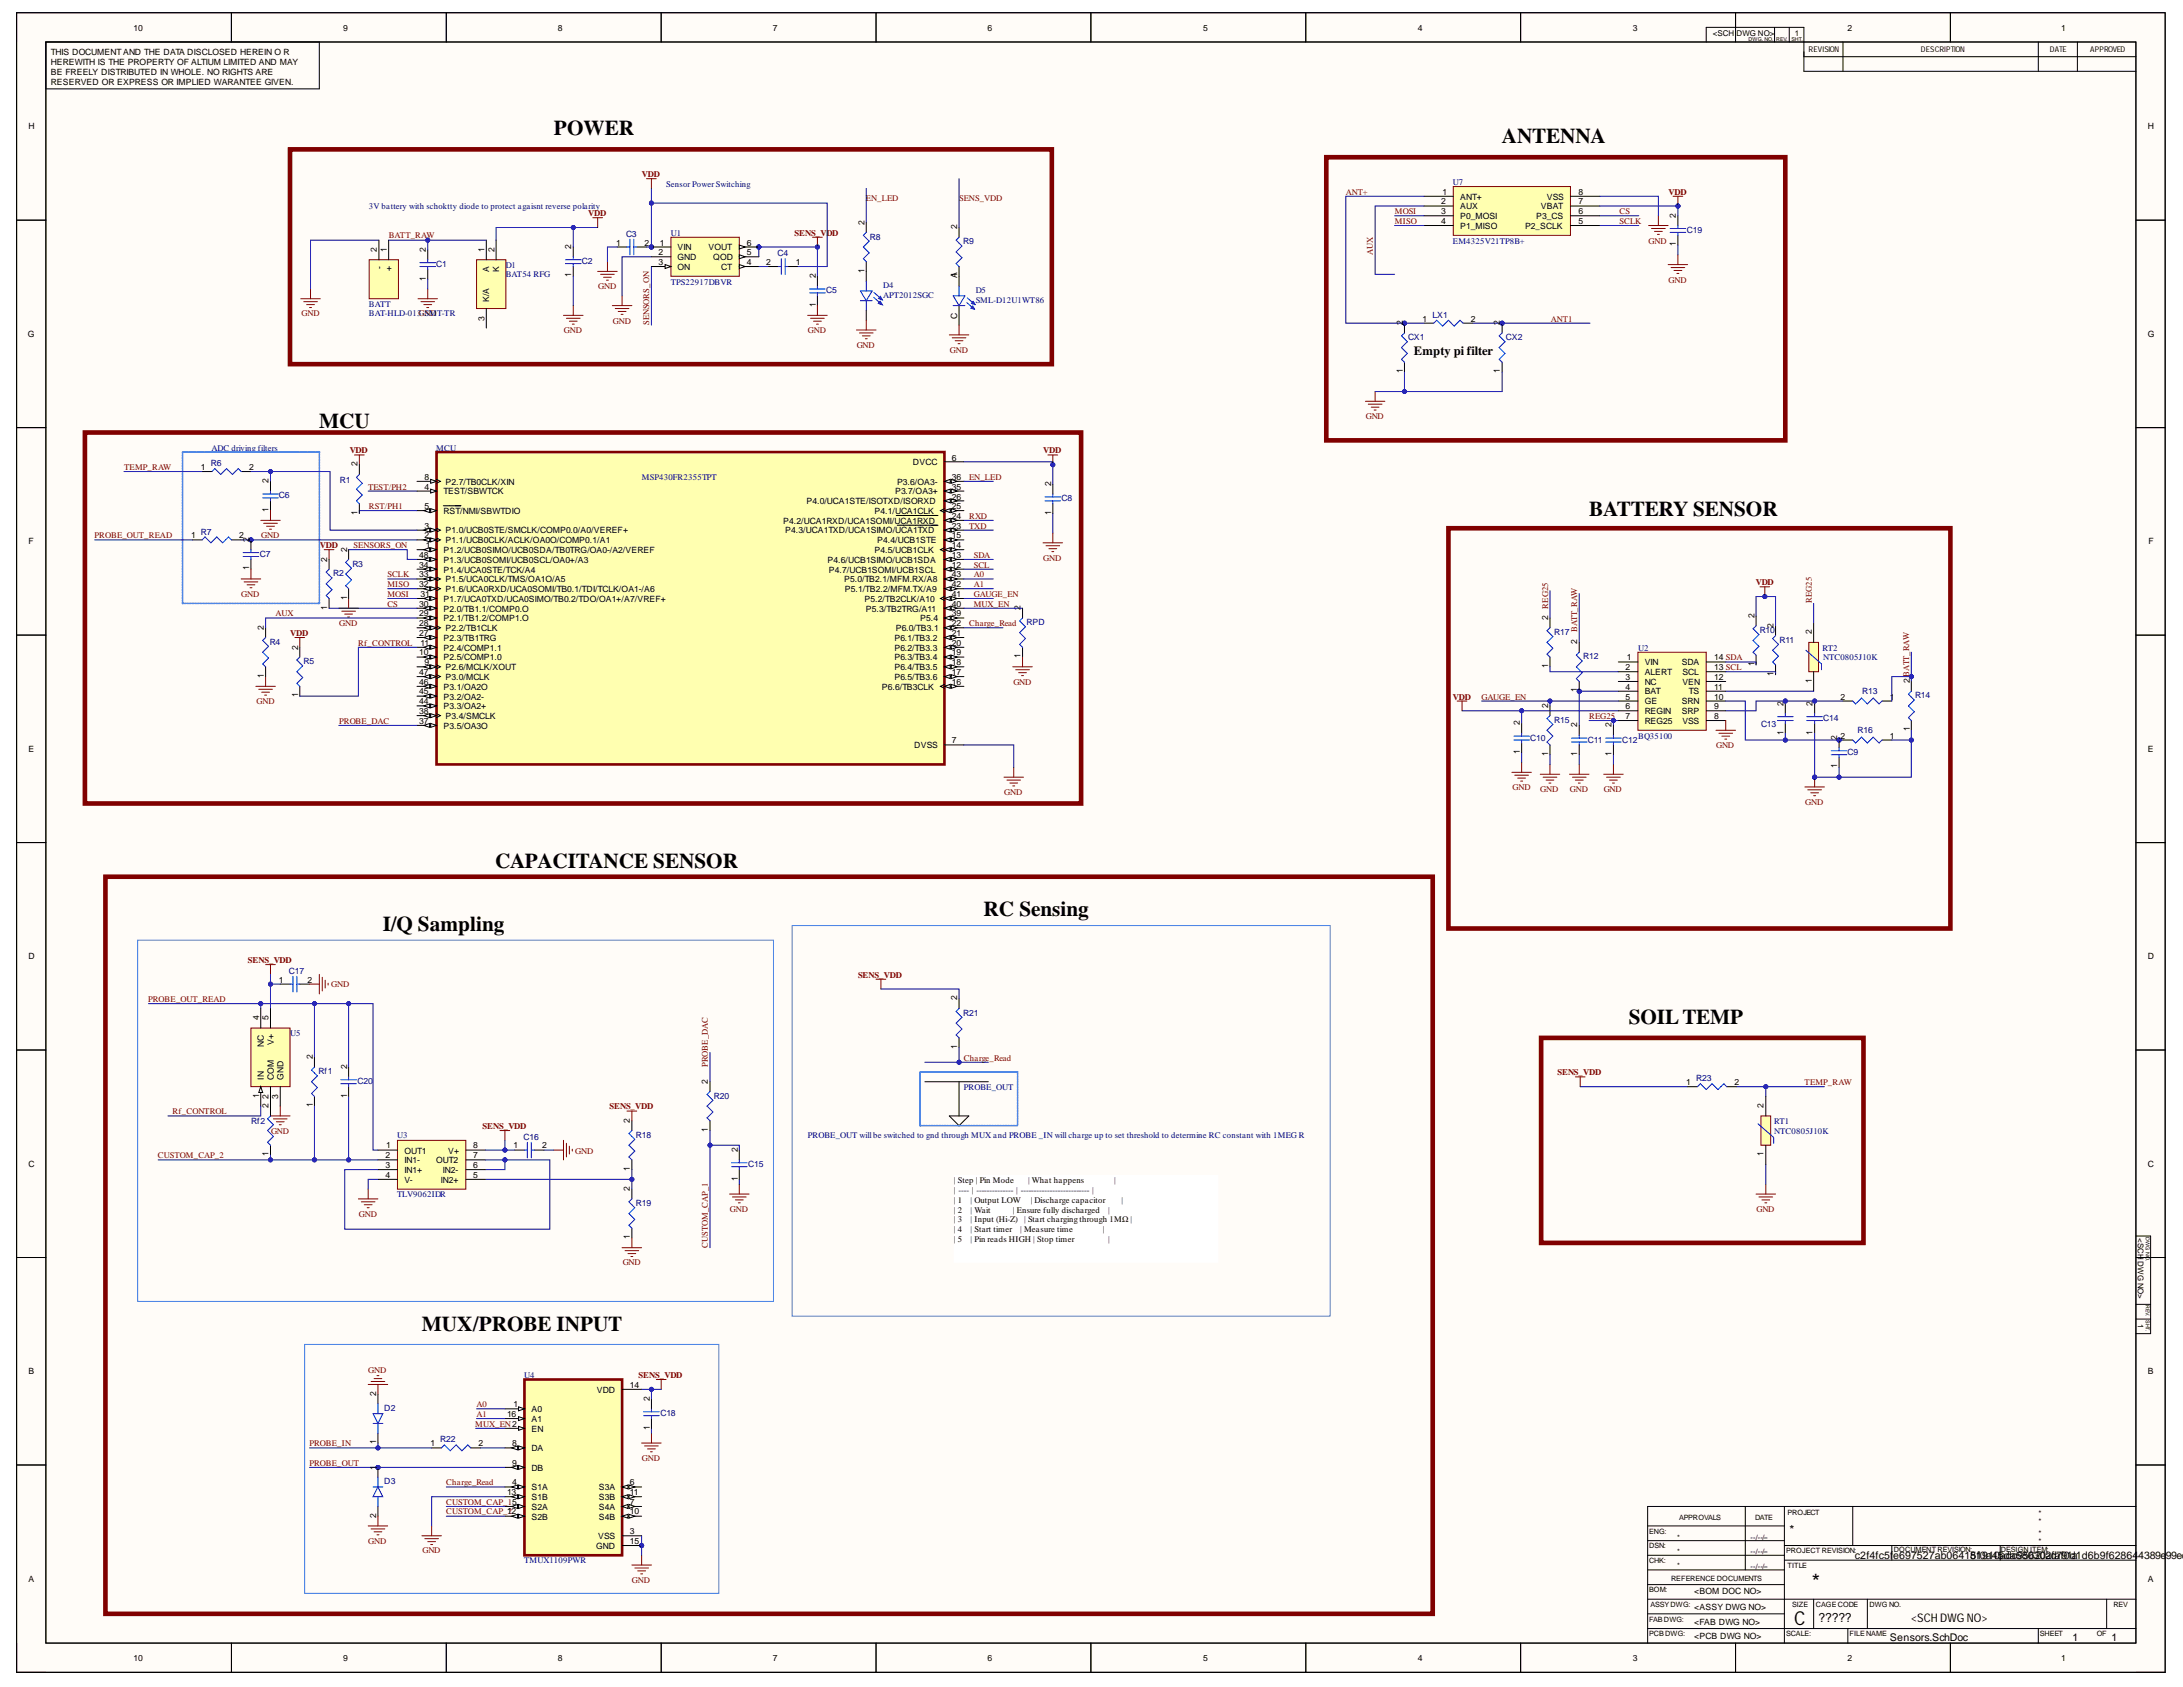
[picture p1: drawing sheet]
<svg xmlns="http://www.w3.org/2000/svg" width="279mm" height="216mm" viewBox="0 0 279 216" stroke-linecap="round" stroke-linejoin="round" font-family="sans-serif">
<defs><g id="words">
<g font-size="2.7">
<text x="70.9" y="17.3">POWER</text>
<text x="192.2" y="18.3">ANTENNA</text>
<text x="40.9" y="54.8">MCU</text>
<text x="203.4" y="66">BATTERY SENSOR</text>
<text x="63.4" y="111">CAPACITANCE SENSOR</text>
<text x="49" y="119.1">I/Q Sampling</text>
<text x="125.9" y="117.3">RC Sensing</text>
<text x="208.5" y="131">SOILTEMP</text>
<text x="54" y="170.4">MUX/PROBE INPUT</text>
<text x="231.9" y="203.4">*</text>
</g>
<text font-size="2.5" x="229.6" y="207.9">C</text>
<g font-size="1.6">
<text x="181" y="45.4">Empty pi filter</text>
<text x="229" y="196.3">*</text>
<text x="232.8" y="207.5">?????</text>
</g>
<text font-size="1.5" x="244.6" y="207.5">&lt;SCHDWG NO&gt;</text>
<g font-size="1.4">
<text x="237.4" y="199.6">c2f4fc5fe697527ab064181910adc9562 ad791a</text>
<text x="252.2" y="199.6">5f0a45da680302faf0d1d6b9f628644389e</text>
<text x="277.2" y="199.6">99edc</text>
<text x="241.9" y="210.1">Sensors.SchDoc</text>
<text x="265.2" y="210.1">1</text>
<text x="270.2" y="210.1">1</text>
</g>
<g font-size="1.1">
<text x="17.1" y="4">10</text>
<text x="43.9" y="4">9</text>
<text x="71.4" y="4">8</text>
<text x="98.9" y="4">7</text>
<text x="126.4" y="4">6</text>
<text x="154" y="4">5</text>
<text x="181.5" y="4">4</text>
<text x="209" y="4">3</text>
<text x="236.5" y="4">2</text>
<text x="263.8" y="4">1</text>
<text x="6.5" y="7">THIS DOCUMENTAND THE DATA DISCLOSED HEREIN O R</text>
<text x="6.5" y="8.3">HEREWITH IS THE PROPERTY OF ALTIUM LIMITED AND MAY</text>
<text x="6.5" y="9.5">BE FREELY DISTRIBUTED IN WHOLE. NO RIGHTS ARE</text>
<text x="6.5" y="10.8">RESERVED OR EXPRESS OR IMPLIED WARANTEE GIVEN.</text>
<text x="3.6" y="16.6">H</text>
<text x="274.9" y="16.6">H</text>
<text x="110.7" y="28.7" transform="rotate(-90 110.7 28.7)">2</text>
<text x="122.5" y="29.3" transform="rotate(-90 122.5 29.3)">2</text>
<text x="184.4" y="26.1">2</text>
<text x="184.4" y="27.4">3</text>
<text x="184.4" y="28.7">4</text>
<text x="184.6" y="24.9">1</text>
<text x="186.9" y="25.5">ANT+</text>
<text x="186.9" y="26.8">AUX</text>
<text x="186.9" y="28.1">P0_MOSI</text>
<text x="186.9" y="29.3">P1_MISO</text>
<text x="195.2" y="29.3">P2_SCLK</text>
<text x="196.6" y="28.1">P3_CS</text>
<text x="197.2" y="26.8">VBAT</text>
<text x="198" y="25.5">VSS</text>
<text x="202" y="24.9">8</text>
<text x="202" y="26.1">7</text>
<text x="202" y="27.4">6</text>
<text x="202" y="28.7">5</text>
<text x="214.5" y="27.9" transform="rotate(-90 214.5 27.9)">2</text>
<text x="48.2" y="32.2" transform="rotate(-90 48.2 32.2)">2</text>
<text x="48.9" y="34.4" transform="rotate(-90 48.9 34.4)">-</text>
<text x="49.5" y="32.2" transform="rotate(-90 49.5 32.2)">1</text>
<text x="50.2" y="34.7" transform="rotate(-90 50.2 34.7)">+</text>
<text x="54.5" y="35.9" transform="rotate(-90 54.5 35.9)">1</text>
<text x="54.5" y="32.2" transform="rotate(-90 54.5 32.2)">2</text>
<text x="62" y="32.2" transform="rotate(-90 62 32.2)">1</text>
<text x="62.6" y="34.8" transform="rotate(-90 62.6 34.8)">A</text>
<text x="63.3" y="32.2" transform="rotate(-90 63.3 32.2)">2</text>
<text x="63.9" y="34.8" transform="rotate(-90 63.9 34.8)">K</text>
<text x="73.1" y="35.5" transform="rotate(-90 73.1 35.5)">1</text>
<text x="73.1" y="31.9" transform="rotate(-90 73.1 31.9)">2</text>
<text x="78.9" y="31.5">1</text>
<text x="82.5" y="31.5">2</text>
<text x="84.3" y="32.6">2</text>
<text x="84.3" y="33.9">3</text>
<text x="84.4" y="31.5">1</text>
<text x="86.7" y="32">VIN</text>
<text x="86.7" y="33.3">GND</text>
<text x="86.7" y="34.5">ON</text>
<text x="90.7" y="32">VOUT</text>
<text x="91.3" y="33.3">QOD</text>
<text x="92.3" y="34.5">CT</text>
<text x="95.6" y="31.5">6</text>
<text x="95.6" y="32.6">5</text>
<text x="95.6" y="33.9">4</text>
<text x="98.1" y="33.9">2</text>
<text x="101.9" y="33.9">1</text>
<text x="104.4" y="35.6" transform="rotate(-90 104.4 35.6)">2</text>
<text x="110.7" y="34.9" transform="rotate(-90 110.7 34.9)">1</text>
<text x="122.5" y="35.6" transform="rotate(-90 122.5 35.6)">A</text>
<text x="122.5" y="35.5" transform="rotate(-90 122.5 35.5)">1</text>
<text x="214.5" y="31.5" transform="rotate(-90 214.5 31.5)">1</text>
<text x="62" y="41.1" transform="rotate(-90 62 41.1)">3</text>
<text x="62.6" y="38.6" transform="rotate(-90 62.6 38.6)">K/A</text>
<text x="104.4" y="39.2" transform="rotate(-90 104.4 39.2)">1</text>
<text x="122.5" y="40.8" transform="rotate(-90 122.5 40.8)">C</text>
<text x="179.5" y="41.6" transform="rotate(-90 179.5 41.6)">2</text>
<text x="182.1" y="41.2">1</text>
<text x="188.2" y="41.2">2</text>
<text x="192" y="41.6" transform="rotate(-90 192 41.6)">2</text>
<text x="3.6" y="43.1">G</text>
<text x="179.5" y="47.8" transform="rotate(-90 179.5 47.8)">1</text>
<text x="192" y="47.8" transform="rotate(-90 192 47.8)">1</text>
<text x="274.9" y="43.1">G</text>
<text x="45.8" y="59.7" transform="rotate(-90 45.8 59.7)">2</text>
<text x="116.8" y="59.5">DVCC</text>
<text x="121.8" y="58.9">6</text>
<text x="25.7" y="60.1">1</text>
<text x="31.9" y="60.1">2</text>
<text x="34.3" y="65.5" transform="rotate(-90 34.3 65.5)">1</text>
<text x="34.3" y="61.8" transform="rotate(-90 34.3 61.8)">2</text>
<text x="45.8" y="65.9" transform="rotate(-90 45.8 65.9)">1</text>
<text x="54.3" y="61.4">8</text>
<text x="54.3" y="62.7">4</text>
<text x="54.3" y="65.1">5</text>
<text x="56.8" y="63.2">TEST/SBWTCK</text>
<text x="56.8" y="65.8">RST/NMI/SBWTDIO</text>
<text x="57" y="62.1">P2.7/TB0CLK/XIN</text>
<text x="103.2" y="64.5">P4.0/UCA1STE/ISOTXD/ISORXD</text>
<text x="111.9" y="65.8">P4.1/UCA1CLK</text>
<text x="114.6" y="63.2">P3.7/OA3+</text>
<text x="114.8" y="62.1">P3.6/OA3-</text>
<text x="121.8" y="61.4">36</text>
<text x="121.8" y="62.7">35</text>
<text x="121.8" y="63.9">26</text>
<text x="121.8" y="65.1">25</text>
<text x="134.5" y="65.9" transform="rotate(-90 134.5 65.9)">1</text>
<text x="134.5" y="62.2" transform="rotate(-90 134.5 62.2)">2</text>
<text x="3.6" y="69.7">F</text>
<text x="24.5" y="68.9">1</text>
<text x="30.6" y="68.9">2</text>
<text x="31.9" y="69.3" transform="rotate(-90 31.9 69.3)">2</text>
<text x="41.9" y="71.9" transform="rotate(-90 41.9 71.9)">2</text>
<text x="44.4" y="70.6" transform="rotate(-90 44.4 70.6)">2</text>
<text x="53.6" y="71.4">48</text>
<text x="54.3" y="67.6">3</text>
<text x="54.3" y="68.9">2</text>
<text x="54.5" y="70.2">1</text>
<text x="56.8" y="70.8">P1.2/UCB0SIMO/UCB0SDA/TB0TRG/OA0-/A2/VEREF</text>
<text x="57" y="68.2">P1.0/UCB0STE/SMCLK/COMP0.0/A0/VEREF+</text>
<text x="57" y="69.5">P1.1/UCB0CLK/ACLK/OA0O/COMP0.1/A1</text>
<text x="100.3" y="67.1">P4.2/UCA1RXD/UCA1SOMI/UCA1RXD</text>
<text x="100.5" y="68.2">P4.3/UCA1TXD/UCA1SIMO/UCA1TXD</text>
<text x="111.9" y="70.8">P4.5/UCB1CLK</text>
<text x="112.3" y="69.5">P4.4/UCB1STE</text>
<text x="121.8" y="66.4">24</text>
<text x="121.8" y="67.6">23</text>
<text x="121.8" y="68.9">15</text>
<text x="121.8" y="70.2">14</text>
<text x="121.8" y="71.4">13</text>
<text x="275" y="69.7">F</text>
<text x="31.9" y="73" transform="rotate(-90 31.9 73)">1</text>
<text x="44.4" y="76.8" transform="rotate(-90 44.4 76.8)">1</text>
<text x="53.6" y="72.6">34</text>
<text x="53.6" y="73.9">33</text>
<text x="53.6" y="75.2">32</text>
<text x="53.6" y="77.6">30</text>
<text x="53.8" y="76.4">31</text>
<text x="56.8" y="72">P1.3/UCB0SOMI/UCB0SCL/OA0+/A3</text>
<text x="56.8" y="73.3">P1.4/UCA0STE/TCK/A4</text>
<text x="56.8" y="77">P1.7/UCA0TXD/UCA0SIMO/TB0.2/TDO/OA1+/A7/VREF+</text>
<text x="57" y="74.5">P1.5/UCA0CLK/TMS/OA1O/A5</text>
<text x="57" y="75.8">P1.6/UCA0RXD/UCA0SOMI/TB0.1/TDI/TCLK/OA1-/A6</text>
<text x="105.9" y="72">P4.6/UCB1SIMO/UCB1SDA</text>
<text x="106.1" y="73.3">P4.7/UCB1SOMI/UCB1SCL</text>
<text x="108" y="74.5">P5.0/TB2.1/MFM.RX/A8</text>
<text x="108.1" y="75.8">P5.1/TB2.2/MFM.TX/A9</text>
<text x="110.7" y="77">P5.2/TB2CLK/A10</text>
<text x="121.8" y="72.6">12</text>
<text x="121.8" y="73.9">43</text>
<text x="121.8" y="75.2">42</text>
<text x="121.8" y="76.4">41</text>
<text x="121.8" y="77.6">40</text>
<text x="33.8" y="80.6" transform="rotate(-90 33.8 80.6)">2</text>
<text x="38.2" y="83.1" transform="rotate(-90 38.2 83.1)">2</text>
<text x="41.9" y="78" transform="rotate(-90 41.9 78)">1</text>
<text x="53.6" y="78.9">29</text>
<text x="53.6" y="80.2">28</text>
<text x="53.6" y="81.4">27</text>
<text x="53.6" y="83.9">10</text>
<text x="53.8" y="82.6">11</text>
<text x="56.8" y="78.3">P2.0/TB1.1/COMP0.O</text>
<text x="56.8" y="79.5">P2.1/TB1.2/COMP1.O</text>
<text x="56.8" y="82">P2.3/TB1TRG</text>
<text x="56.8" y="83.3">P2.4/COMP1.1</text>
<text x="57" y="80.8">P2.2/TB1CLK</text>
<text x="110.8" y="78.3">P5.3/TB2TRG/A11</text>
<text x="114.5" y="82">P6.1/TB3.2</text>
<text x="114.5" y="83.3">P6.2/TB3.3</text>
<text x="114.6" y="80.8">P6.0/TB3.1</text>
<text x="117.8" y="79.5">P5.4</text>
<text x="121.8" y="78.9">39</text>
<text x="121.8" y="80.2">22</text>
<text x="121.8" y="81.4">21</text>
<text x="121.8" y="82.6">20</text>
<text x="121.8" y="83.9">19</text>
<text x="130.6" y="78" transform="rotate(-90 130.6 78)">2</text>
<text x="198.1" y="79.3" transform="rotate(-90 198.1 79.3)">2</text>
<text x="201.9" y="82.4" transform="rotate(-90 201.9 82.4)">2</text>
<text x="224.5" y="79.1" transform="rotate(-90 224.5 79.1)">2</text>
<text x="227" y="80.3" transform="rotate(-90 227 80.3)">2</text>
<text x="231.9" y="81.2" transform="rotate(-90 231.9 81.2)">2</text>
<text x="33.8" y="86.8" transform="rotate(-90 33.8 86.8)">1</text>
<text x="38.2" y="89.2" transform="rotate(-90 38.2 89.2)">1</text>
<text x="53.6" y="86.4">47</text>
<text x="53.6" y="87.6">46</text>
<text x="53.6" y="88.9">45</text>
<text x="54.3" y="85.2">9</text>
<text x="56.8" y="84.5">P2.5/COMP1.0</text>
<text x="56.8" y="88.3">P3.1/OA2O</text>
<text x="56.8" y="89.5">P3.2/OA2-</text>
<text x="57" y="85.7">P2.6/MCLK/XOUT</text>
<text x="57" y="87">P3.0/MCLK</text>
<text x="112.9" y="88.3">P6.6/TB3CLK</text>
<text x="114.5" y="84.5">P6.3/TB3.4</text>
<text x="114.5" y="85.7">P6.4/TB3.5</text>
<text x="114.5" y="87">P6.5/TB3.6</text>
<text x="121.8" y="85.2">18</text>
<text x="121.8" y="86.4">17</text>
<text x="121.8" y="87.6">16</text>
<text x="130.6" y="84.2" transform="rotate(-90 130.6 84.2)">1</text>
<text x="198.1" y="85.5" transform="rotate(-90 198.1 85.5)">1</text>
<text x="201.9" y="88.6" transform="rotate(-90 201.9 88.6)">1</text>
<text x="208" y="85.7">2</text>
<text x="208" y="87">3</text>
<text x="208" y="88.3">4</text>
<text x="208" y="89.5">5</text>
<text x="208.2" y="84.5">1</text>
<text x="210.5" y="85.2">VIN</text>
<text x="210.5" y="86.4">ALERT</text>
<text x="210.5" y="87.6">NC</text>
<text x="210.5" y="88.9">BAT</text>
<text x="215.2" y="85.2">SDA</text>
<text x="215.3" y="86.4">SCL</text>
<text x="215.3" y="87.6">VEN</text>
<text x="216.2" y="88.9">TS</text>
<text x="219.4" y="84.5">14 SDA</text>
<text x="219.4" y="85.7">13 SCL</text>
<text x="219.4" y="87">12</text>
<text x="219.4" y="88.3">11</text>
<text x="219.4" y="89.5">10</text>
<text x="224.5" y="85.2" transform="rotate(-90 224.5 85.2)">1</text>
<text x="227" y="86.5" transform="rotate(-90 227 86.5)">1</text>
<text x="231.9" y="87.4" transform="rotate(-90 231.9 87.4)">1</text>
<text x="235.5" y="89.5">2</text>
<text x="241.9" y="89.5">1</text>
<text x="244.4" y="87.4" transform="rotate(-90 244.4 87.4)">2 BATT_RAW</text>
<text x="53.6" y="90.1">44</text>
<text x="53.6" y="91.4">38</text>
<text x="53.6" y="92.7">37</text>
<text x="56.8" y="90.7">P3.3/OA2+</text>
<text x="56.8" y="93.3">P3.5/OA3O</text>
<text x="57" y="92">P3.4/SMCLK</text>
<text x="117" y="95.7">DVSS</text>
<text x="121.8" y="95.1">7</text>
<text x="194.5" y="92.8" transform="rotate(-90 194.5 92.8)">2</text>
<text x="198.1" y="90.6" transform="rotate(-90 198.1 90.6)">2</text>
<text x="201.9" y="93.1" transform="rotate(-90 201.9 93.1)">2</text>
<text x="206.3" y="93.1" transform="rotate(-90 206.3 93.1)">2</text>
<text x="208" y="90.7">6</text>
<text x="208" y="92">7</text>
<text x="210.5" y="90.1">GE</text>
<text x="210.5" y="91.4">REGIN</text>
<text x="210.5" y="92.7">REG25</text>
<text x="215.2" y="90.1">SRN</text>
<text x="215.2" y="91.4">SRP</text>
<text x="215.3" y="92.7">VSS</text>
<text x="219.4" y="90.7">9</text>
<text x="219.4" y="92">8</text>
<text x="228.3" y="94" transform="rotate(-90 228.3 94)">1</text>
<text x="228.3" y="90.3" transform="rotate(-90 228.3 90.3)">2</text>
<text x="232" y="94" transform="rotate(-90 232 94)">1</text>
<text x="232" y="90.3" transform="rotate(-90 232 90.3)">2</text>
<text x="235.1" y="94.7" transform="rotate(-90 235.1 94.7)">2</text>
<text x="235.5" y="94.5">2</text>
<text x="241.9" y="94.5">1</text>
<text x="244.4" y="93.6" transform="rotate(-90 244.4 93.6)">1</text>
<text x="3.6" y="96.2">E</text>
<text x="194.5" y="96.5" transform="rotate(-90 194.5 96.5)">1</text>
<text x="198.1" y="96.7" transform="rotate(-90 198.1 96.7)">1</text>
<text x="201.9" y="96.7" transform="rotate(-90 201.9 96.7)">1</text>
<text x="206.3" y="96.7" transform="rotate(-90 206.3 96.7)">1</text>
<text x="235.1" y="98.3" transform="rotate(-90 235.1 98.3)">1</text>
<text x="274.9" y="96.2">E</text>
<text x="3.6" y="122.8">D</text>
<text x="35.7" y="125.7">1</text>
<text x="39.3" y="125.7">2</text>
<text x="274.9" y="122.8">D</text>
<text x="33.2" y="130.6" transform="rotate(-90 33.2 130.6)">4</text>
<text x="34.3" y="130.6" transform="rotate(-90 34.3 130.6)">5</text>
<text x="122.5" y="128" transform="rotate(-90 122.5 128)">2</text>
<text x="33.8" y="134" transform="rotate(-90 33.8 134)">NC</text>
<text x="35" y="133.8" transform="rotate(-90 35 133.8)">V+</text>
<text x="40" y="135.6" transform="rotate(-90 40 135.6)">2</text>
<text x="44.4" y="136.8" transform="rotate(-90 44.4 136.8)">2</text>
<text x="122.5" y="134.2" transform="rotate(-90 122.5 134.2)">1</text>
<text x="33.2" y="140.5" transform="rotate(-90 33.2 140.5)">1</text>
<text x="33.8" y="138.2" transform="rotate(-90 33.8 138.2)">IN</text>
<text x="34.3" y="141.8" transform="rotate(-90 34.3 141.8)">2</text>
<text x="34.3" y="140.6" transform="rotate(-90 34.3 140.6)">2</text>
<text x="35" y="138.2" transform="rotate(-90 35 138.2)">COM</text>
<text x="35.6" y="140.6" transform="rotate(-90 35.6 140.6)">3</text>
<text x="36.3" y="138.2" transform="rotate(-90 36.3 138.2)">GND</text>
<text x="40" y="141.7" transform="rotate(-90 40 141.7)">1</text>
<text x="44.4" y="140.5" transform="rotate(-90 44.4 140.5)">1</text>
<text x="80.6" y="143.7" transform="rotate(-90 80.6 143.7)">2</text>
<text x="90.6" y="138.7" transform="rotate(-90 90.6 138.7)">2</text>
<text x="215.8" y="138.9">1</text>
<text x="222" y="138.9">2</text>
<text x="225.7" y="141.8" transform="rotate(-90 225.7 141.8)">2</text>
<text x="3.6" y="149.3">C</text>
<text x="34.3" y="148" transform="rotate(-90 34.3 148)">1</text>
<text x="49.3" y="148.2">2</text>
<text x="49.3" y="149.5">3</text>
<text x="49.4" y="147">1</text>
<text x="51.8" y="147.6">OUT1</text>
<text x="51.8" y="148.8">IN1-</text>
<text x="55.8" y="148.8">OUT2</text>
<text x="57.4" y="147.6">V+</text>
<text x="60.6" y="147">8</text>
<text x="60.6" y="148.2">7</text>
<text x="60.6" y="149.5">6</text>
<text x="65.7" y="147">1</text>
<text x="69.4" y="147">2</text>
<text x="80.6" y="149.8" transform="rotate(-90 80.6 149.8)">1</text>
<text x="90.6" y="144.9" transform="rotate(-90 90.6 144.9)">1</text>
<text x="94.4" y="147.4" transform="rotate(-90 94.4 147.4)">2</text>
<text x="225.7" y="148" transform="rotate(-90 225.7 148)">1</text>
<text x="274.9" y="149.3">C</text>
<text x="49.3" y="150.8">4</text>
<text x="51.8" y="150.1">IN1+</text>
<text x="51.8" y="151.4">V-</text>
<text x="56.4" y="151.4">IN2+</text>
<text x="56.7" y="150.1">IN2-</text>
<text x="60.6" y="150.8">5</text>
<text x="80.6" y="152.5" transform="rotate(-90 80.6 152.5)">2</text>
<text x="94.4" y="151.1" transform="rotate(-90 94.4 151.1)">1</text>
<text x="122.1" y="151.5">|</text>
<text x="122.1" y="152.7">|</text>
<text x="122.1" y="154">|</text>
<text x="122.1" y="155.3">|</text>
<text x="122.6" y="151.5">Step | Pin Mode</text>
<text x="122.6" y="154">1</text>
<text x="122.6" y="155.3">2</text>
<text x="122.7" y="152.7">---- | -------------- | -------------------------- |</text>
<text x="124.2" y="154">| Output LOW</text>
<text x="124.2" y="155.3">| Wait</text>
<text x="129.6" y="155.3">| Ensure fully discharged</text>
<text x="131.6" y="151.5">| What happens</text>
<text x="131.9" y="154">| Discharge capacitor</text>
<text x="141.8" y="155.3">|</text>
<text x="142.6" y="151.5">|</text>
<text x="143.5" y="154">|</text>
<text x="80.6" y="158.6" transform="rotate(-90 80.6 158.6)">1</text>
<text x="122.1" y="156.4">|</text>
<text x="122.1" y="157.7">|</text>
<text x="122.1" y="159">|</text>
<text x="122.6" y="156.4">3</text>
<text x="122.6" y="157.7">4</text>
<text x="122.6" y="159">5</text>
<text x="124.2" y="156.4">| Input (Hi-Z) | Start charging through 1MΩ |</text>
<text x="124.2" y="157.7">| Start timer</text>
<text x="124.2" y="159">| Pin reads HIGH | Stop timer</text>
<text x="130.6" y="157.7">| Measure time</text>
<text x="141.1" y="157.7">|</text>
<text x="141.8" y="159">|</text>
<text x="3.6" y="175.9">B</text>
<text x="48.1" y="178.7" transform="rotate(-90 48.1 178.7)">2</text>
<text x="76.4" y="178.3">VDD</text>
<text x="80.6" y="177.6">14</text>
<text x="83.2" y="179.3" transform="rotate(-90 83.2 179.3)">2</text>
<text x="274.9" y="175.9">B</text>
<text x="48.1" y="184.9" transform="rotate(-90 48.1 184.9)">1</text>
<text x="55.1" y="185.1">1</text>
<text x="61.3" y="185.1">2</text>
<text x="64.9" y="181.4">16</text>
<text x="65.6" y="185.1">8</text>
<text x="65.7" y="180.1">1</text>
<text x="68" y="180.7">A0</text>
<text x="68" y="182">A1</text>
<text x="68" y="183.2">EN</text>
<text x="68" y="185.7">DA</text>
<text x="83.2" y="183" transform="rotate(-90 83.2 183)">1</text>
<text x="48.1" y="188.1" transform="rotate(-90 48.1 188.1)">1</text>
<text x="64.9" y="191.4">13</text>
<text x="65.6" y="187.6">9</text>
<text x="65.6" y="190.1">4</text>
<text x="68" y="188.2">DB</text>
<text x="68" y="190.7">S1A</text>
<text x="68" y="192">S1B</text>
<text x="76.7" y="190.7">S3A</text>
<text x="76.7" y="192">S3B</text>
<text x="80.6" y="190.1">6</text>
<text x="80.6" y="191.4">11</text>
<text x="48.1" y="194.3" transform="rotate(-90 48.1 194.3)">2</text>
<text x="68" y="193.2">S2A</text>
<text x="68" y="194.5">S2B</text>
<text x="76.6" y="196.9">VSS</text>
<text x="76.7" y="193.2">S4A</text>
<text x="76.7" y="194.5">S4B</text>
<text x="80.6" y="192.6">7</text>
<text x="80.6" y="193.8">10</text>
<text x="80.6" y="196.4">3</text>
<text x="80.6" y="197.6">15</text>
<text x="3.6" y="202.4">A</text>
<text x="76.3" y="198.2">GND</text>
<text x="274.9" y="202.4">A</text>
<text x="216.8" y="209.8">&lt;PCB DWG NO&gt;</text>
<text x="216.8" y="207.9">&lt;FAB DWG NO&gt;</text>
<text x="216.8" y="206.1">&lt;ASSY DWG NO&gt;</text>
<text x="216.8" y="204.1">&lt;BOM DOC NO&gt;</text>
<text x="17.1" y="212.6">10</text>
<text x="43.9" y="212.6">9</text>
<text x="71.4" y="212.6">8</text>
<text x="98.9" y="212.6">7</text>
<text x="126.4" y="212.6">6</text>
<text x="154" y="212.6">5</text>
<text x="181.5" y="212.6">4</text>
<text x="209" y="212.6">3</text>
<text x="236.5" y="212.6">2</text>
<text x="263.8" y="212.6">1</text>
</g>
<g font-size="1.1" fill="#800000">
<text x="82.2" y="22.7">VDD</text>
<text x="75.3" y="27.6">VDD</text>
<text x="110.8" y="25.8">EN_LED</text>
<text x="122.8" y="25.8">SENS_VDD</text>
<text x="172.3" y="24.9">ANT+</text>
<text x="178.5" y="27.4">MOSI</text>
<text x="178.5" y="28.7">MISO</text>
<text x="207.3" y="28.7">SCLK</text>
<text x="207.3" y="27.4">CS</text>
<text x="213.5" y="24.9">VDD</text>
<text x="49.7" y="30.5">BATT_RAW</text>
<text x="101.7" y="30.2">SENS_VDD</text>
<text x="175.7" y="32.6" transform="rotate(-90 175.7 32.6)">AUX</text>
<text x="211" y="31.2">GND</text>
<text x="38.6" y="40.5">GND</text>
<text x="76.6" y="37">GND</text>
<text x="78.4" y="41.4">GND</text>
<text x="83.1" y="41.6" transform="rotate(-90 83.1 41.6)">SENSORS_ON</text>
<text x="198.5" y="41.2">ANT1</text>
<text x="213.5" y="36.2">GND</text>
<text x="72.2" y="42.6">GND</text>
<text x="103.4" y="42.6">GND</text>
<text x="109.6" y="44.6">GND</text>
<text x="121.6" y="45.2">GND</text>
<text x="174.8" y="53.6">GND</text>
<text x="44.8" y="58">VDD</text>
<text x="133.5" y="58">VDD</text>
<text x="15.9" y="60.1">TEMP_RAW</text>
<text x="47.1" y="62.7">TEST/PH2</text>
<text x="47.2" y="65.1">RST/PH1</text>
<text x="124" y="61.4">EN_LED</text>
<text x="12.1" y="68.9">PROBE_OUT_READ</text>
<text x="33.4" y="68.9">GND</text>
<text x="40.9" y="70.1">VDD</text>
<text x="45.3" y="70.1">SENSORS_ON</text>
<text x="124" y="66.4">RXD</text>
<text x="124" y="67.6">TXD</text>
<text x="124.6" y="71.4">SDA</text>
<text x="133.5" y="71.8">GND</text>
<text x="30.9" y="76.4">GND</text>
<text x="49.6" y="76.4">MOSI</text>
<text x="49.6" y="75.2">MISO</text>
<text x="49.6" y="73.9">SCLK</text>
<text x="49.6" y="77.6">CS</text>
<text x="124.6" y="72.6">SCL</text>
<text x="124.6" y="73.9">A0</text>
<text x="124.6" y="75.2">A1</text>
<text x="124.6" y="76.4">GAUGE_EN</text>
<text x="124.6" y="77.6">MUX_EN</text>
<text x="198.1" y="77.9" transform="rotate(-90 198.1 77.9)">REG25</text>
<text x="224.7" y="74.9">VDD</text>
<text x="231.9" y="77.2" transform="rotate(-90 231.9 77.2)">REG25</text>
<text x="35.3" y="78.9">AUX</text>
<text x="37.1" y="81.3">VDD</text>
<text x="43.4" y="80.2">GND</text>
<text x="45.9" y="82.6">Rf_CONTROL</text>
<text x="124" y="80.2">Charge_Read</text>
<text x="201.9" y="80.9" transform="rotate(-90 201.9 80.9)">BATT_RAW</text>
<text x="129.7" y="87.6">GND</text>
<text x="186" y="89.5">VDD</text>
<text x="189.6" y="89.5">GAUGE_EN</text>
<text x="32.8" y="90.1">GND</text>
<text x="43.4" y="92.6">PROBE_DAC</text>
<text x="203.4" y="92">REG25</text>
<text x="219.6" y="95.7">GND</text>
<text x="128.5" y="101.7">GND</text>
<text x="193.6" y="101.1">GND</text>
<text x="197.1" y="101.4">GND</text>
<text x="200.9" y="101.4">GND</text>
<text x="205.3" y="101.4">GND</text>
<text x="231.1" y="103">GND</text>
<text x="31.7" y="123.2">SENS_VDD</text>
<text x="109.8" y="125.2">SENS_VDD</text>
<text x="19" y="128.3">PROBE_OUT_READ</text>
<text x="42.4" y="126.3">GND</text>
<text x="90.6" y="136.6" transform="rotate(-90 90.6 136.6)">PROBE_DAC</text>
<text x="123.4" y="135.7">Charge_Read</text>
<text x="199.3" y="137.6">SENS_VDD</text>
<text x="22.1" y="142.6">Rf_CONTROL</text>
<text x="78" y="142">SENS_VDD</text>
<text x="231" y="138.9">TEMP_RAW</text>
<text x="20.2" y="148.2">CUSTOM_CAP_2</text>
<text x="34.7" y="145.1">GND</text>
<text x="61.8" y="144.5">SENS_VDD</text>
<text x="73.6" y="147.6">GND</text>
<text x="45.9" y="155.8">GND</text>
<text x="93.4" y="155.1">GND</text>
<text x="224.8" y="155.1">GND</text>
<text x="79.7" y="161.9">GND</text>
<text x="90.6" y="159.7" transform="rotate(-90 90.6 159.7)">CUSTOM_CAP_1</text>
<text x="47.1" y="175.7">GND</text>
<text x="81.7" y="176.3">SENS_VDD</text>
<text x="39.6" y="185.1">PROBE_IN</text>
<text x="60.8" y="182.6">MUX_EN2</text>
<text x="61" y="180.1">A0</text>
<text x="61" y="181.3">A1</text>
<text x="39.6" y="187.6">PROBE_OUT</text>
<text x="57.1" y="190.1">Charge_Read</text>
<text x="82.2" y="187">GND</text>
<text x="47.1" y="197.6">GND</text>
<text x="57.1" y="192.6">CUSTOM_CAP_15</text>
<text x="57.1" y="193.8">CUSTOM_CAP_12</text>
<text x="65" y="193.8">2</text>
<text x="54.1" y="198.8">GND</text>
<text x="80.9" y="202.6">GND</text>
</g>
<g font-size="1.1" fill="#000080">
<text x="85.3" y="23.9">Sensor Power Switching</text>
<text x="186" y="23.7">U7</text>
<text x="47.2" y="26.8">3V battery with schoktty diode to protect agaisnt reverse polarity</text>
<text x="215.9" y="29.8">C19</text>
<text x="55.8" y="34.2">C1</text>
<text x="64.7" y="34.2">D1</text>
<text x="64.7" y="35.5">BAT54 RFG</text>
<text x="74.5" y="33.8">C2</text>
<text x="80.1" y="30.3">C3</text>
<text x="85.9" y="30.2">U1</text>
<text x="99.5" y="32.8">C4</text>
<text x="111.3" y="30.7">R8</text>
<text x="123.3" y="31.3">R9</text>
<text x="186" y="31.2">EM4325V21TP8B+</text>
<text x="47.2" y="39.3">BATT</text>
<text x="47.2" y="40.5">BAT-HLD-013G-ND</text>
<text x="54.3" y="40.5">SMT-TR</text>
<text x="85.9" y="36.4">TPS22917DBVR</text>
<text x="105.8" y="37.5">C5</text>
<text x="113" y="36.9">D4</text>
<text x="113" y="38.1">APT2012SGC</text>
<text x="124.9" y="37.5">D5</text>
<text x="124.9" y="38.8">SML-D12U1WT86</text>
<text x="183.3" y="40.7">LX1</text>
<text x="180.2" y="43.5">CX1</text>
<text x="192.7" y="43.5">CX2</text>
<text x="27" y="59.6">R6</text>
<text x="27.1" y="57.7">ADC driving filters</text>
<text x="55.8" y="57.7">MCU</text>
<text x="35.7" y="63.8">C6</text>
<text x="43.5" y="61.8">R1</text>
<text x="82.2" y="61.4">MSP430FR2355TPT</text>
<text x="135.9" y="64.2">C8</text>
<text x="25.7" y="68.4">R7</text>
<text x="33.3" y="71.3">C7</text>
<text x="42.6" y="73.7">R2</text>
<text x="45.1" y="72.6">R3</text>
<text x="34.5" y="82.5">R4</text>
<text x="131.4" y="80">RPD</text>
<text x="198.9" y="81.3">R17</text>
<text x="209.7" y="83.3">U2</text>
<text x="225.2" y="81">R10</text>
<text x="227.8" y="82.3">R11</text>
<text x="233.3" y="83.3">RT2</text>
<text x="38.8" y="85">R5</text>
<text x="202.6" y="84.4">R12</text>
<text x="233.3" y="84.5">NTC0805J10K</text>
<text x="238.3" y="88.9">R13</text>
<text x="245.1" y="89.4">R14</text>
<text x="195.9" y="94.8">C10</text>
<text x="198.9" y="92.5">R15</text>
<text x="203.2" y="95">C11</text>
<text x="207.6" y="95">C12</text>
<text x="209.7" y="94.5">BQ35100</text>
<text x="225.4" y="93">C13</text>
<text x="233.3" y="92.3">C14</text>
<text x="237.7" y="93.9">R16</text>
<text x="236.5" y="96.7">C9</text>
<text x="37" y="124.6">C17</text>
<text x="123.3" y="130">R21</text>
<text x="37.1" y="132.6">U5</text>
<text x="40.8" y="137.5">Rf1</text>
<text x="32.2" y="143.8">Rf2</text>
<text x="45.8" y="138.8">C20</text>
<text x="91.4" y="140.6">R20</text>
<text x="123.4" y="139.4">PROBE_OUT</text>
<text x="217.1" y="138.3">R23</text>
<text x="227.1" y="143.8">RT1</text>
<text x="50.8" y="145.7">U3</text>
<text x="67" y="145.9">C16</text>
<text x="81.4" y="145.6">R18</text>
<text x="95.8" y="149.3">C15</text>
<text x="103.4" y="145.7">PROBE_OUT will be switched to gnd through MUX and PROBE _IN will charge up to set threshold to determine RC constant with 1MEG R</text>
<text x="227.1" y="145.1">NTC0805J10K</text>
<text x="50.8" y="153.2">TLV9062IDR</text>
<text x="81.4" y="154.3">R19</text>
<text x="67.1" y="176.3">U4</text>
<text x="49.2" y="180.6">D2</text>
<text x="56.3" y="184.6">R22</text>
<text x="84.5" y="181.2">C18</text>
<text x="49.2" y="189.9">D3</text>
<text x="67.1" y="200.1">TMUX1109PWR</text>
</g>
<g font-size="1">
<text x="219.2" y="4.6">&lt;SCH</text>
<text x="222.3" y="4.6">DWG NO&gt;</text>
<text x="229.7" y="4.6">1</text>
<text x="231.5" y="6.7">REVISION</text>
<text x="245.9" y="6.7">DESCRIPTION</text>
<text x="262.4" y="6.7">DATE</text>
<text x="267.5" y="6.7">APPROVED</text>
<text x="273.6" y="158.5" transform="rotate(90 273.6 158.5)">&lt;SCH</text>
<text x="273.6" y="161.4" transform="rotate(90 273.6 161.4)">DWG NO&gt;</text>
<text x="273.6" y="169.4" transform="rotate(90 273.6 169.4)">1</text>
<text x="260.9" y="196.5">*</text>
<text x="260.9" y="197.6">*</text>
<text x="260.9" y="194">*</text>
<text x="260.9" y="195.1">*</text>
</g>
<g font-size=".9">
<text x="211.1" y="196.3">ENG:</text>
<text x="214.6" y="197">*</text>
<text x="214.9" y="194.5">APPROVALS</text>
<text x="224" y="197">--/--/--</text>
<text x="224.6" y="194.5">DATE</text>
<text x="228.8" y="193.9">PROJECT</text>
<text x="211.1" y="198.1">DSN:</text>
<text x="211.1" y="200">CHK:</text>
<text x="211.1" y="203.8">BOM:</text>
<text x="213.9" y="202.4">REFERENCE DOCUMENTS</text>
<text x="214.6" y="198.9">*</text>
<text x="214.6" y="200.7">*</text>
<text x="224" y="198.9">--/--/--</text>
<text x="224" y="200.8">--/--/--</text>
<text x="228.6" y="198.7">PROJECT REVISION:</text>
<text x="228.8" y="200.7">TITLE</text>
<text x="242.4" y="198.6">DOCUMENT REVISION:</text>
<text x="256.1" y="198.6">DESIGN ITEM:</text>
<text x="211.1" y="207.5">FABDWG:</text>
<text x="211.1" y="209.4">PCBDWG:</text>
<text x="211.3" y="205.7">ASSYDWG:</text>
<text x="228.6" y="209.4">SCALE:</text>
<text x="229.4" y="205.7">SIZE</text>
<text x="232.4" y="205.7">CAGECODE</text>
<text x="236.7" y="209.4">FILENAME</text>
<text x="239.3" y="205.7">DWG NO.</text>
<text x="261.1" y="209.4">SHEET</text>
<text x="268.4" y="209.4">OF</text>
<text x="270.5" y="205.7">REV</text>
</g>
<g font-size=".7">
<text x="223.8" y="5.2">DWG. NO. REV.</text>
<text x="229.3" y="5.2">SHT.</text>
<text x="274.6" y="158.3" transform="rotate(90 274.6 158.3)">DWG. NO.</text>
<text x="274.6" y="167" transform="rotate(90 274.6 167)">REV.</text>
<text x="274.6" y="169" transform="rotate(90 274.6 169)">SHT.</text>
</g>
</g></defs>
<path d="M2.1 1.6h275v212.4h-275z" fill-rule="evenodd" fill="#fffcf8"/>
<path d="M2.1 1.6h275v212.4h-275z" fill="none" stroke="#000" stroke-width=".13"/>
<path d="M5.9 5.4h267.5v204.9h-267.5z" fill-rule="evenodd" fill="#fffcf8"/>
<g fill="none" stroke="#000" stroke-width=".13">
<path d="M5.9 5.4h267.5v204.9h-267.5zM29.6 1.6v3.8M40.9 5.4v6h-35M57.1 1.6v3.8M84.6 1.6v3.8M112.1 1.6v3.8M139.6 1.6v3.8M167.1 1.6v3.8M194.6 1.6v3.8M218.4 5.4v-1.9h12.5v5.6h42.5M222.1 1.6v3.8M227.1 3.5v1.9"/>
<path d="M229 3.5v1.9M230.9 7.3h42.5M235.9 5.4v3.7M249.6 1.6v3.8M260.9 5.4v3.7M265.9 5.4v3.7M2.1 28.2h3.8M273.4 28.2h3.7M2.1 54.7h3.8M273.4 54.7h3.7M2.1 81.3h3.8M273.4 81.3h3.7"/>
<path d="M2.1 107.8h3.8M273.4 107.8h3.7M2.1 134.4h3.8M273.4 134.4h3.7M273.4 158.2h1.9v12.5h-1.9M2.1 160.9h3.8M273.4 160.9h3.7M273.4 168.8h1.9M273.4 166.9h1.9M2.1 187.5h3.8M210.9 197.2h17.5M210.9 195.3h17.5"/>
<path d="M210.9 199h17.5M223.4 192.8v8.1M228.4 197.8h45M228.4 192.8v17.5M228.4 199.7h45M237.1 192.8v5M242.1 197.8v1.9M256 197.8v1.9M273.4 187.5h3.7M273.4 192.8h-62.5v17.5M2.1 214h275v-212.4h-275v212.4h3.8M29.6 210.3v3.7"/>
<path d="M57.1 210.3v3.7M84.6 210.3v3.7M112.1 210.3v3.7M139.6 210.3v3.7M167.1 210.3v3.7M194.6 210.3v3.7M210.9 208.4h62.5M210.9 200.9h17.5M210.9 204.7h62.5M210.9 202.8h17.5M210.9 206.5h17.5M222.1 210.3v3.7"/>
<path d="M232.1 204.7v3.7M236.5 208.4v1.9M239 204.7v3.7M249.6 210.3v3.7M260.9 208.4v1.9M269.6 204.7v3.7M273.4 214h3.7"/>
</g>
<path d="M201.6 137.8h1.3M202.3 137.8v1.3M224.8 152.8h2.5M225.1 153.2h1.8M225.5 153.6h1M225.9 153.9h.2M226 151.6v1.2" fill="none" stroke="#800000" stroke-width=".13"/>
<path d="M37.1 19.1h97.5v27.5h-97.5zM197.2 132.8h41.3v26.3h-41.3z" fill="none" stroke="#800000" stroke-width=".59"/>
<path d="M55.9 57.9h65v39.9h-65z" fill-rule="evenodd" fill="#ffffb0"/>
<path d="M55.9 57.9h65v39.9h-65z" fill="none" stroke="#800000" stroke-width=".34"/>
<path d="M53.4 61.6h2.5" fill="none" stroke="#000" stroke-width=".13"/>
<path d="M55.1 61.4l.8 .2-.8 .2z" fill="#f8fcff"/>
<path d="M53.4 62.8h2.5M55.1 61.4l.8 .2-.8 .2zM55.9 61.4l.5 .2-.5 .2" fill="none" stroke="#000" stroke-width=".13"/>
<path d="M55.1 62.6l.8 .2-.8 .3z" fill="#f8fcff"/>
<path d="M53.4 65.3h2.5M55.1 62.6l.8 .2-.8 .3z" fill="none" stroke="#000" stroke-width=".13"/>
<path d="M55.1 65.1l.8 .2-.8 .3z" fill="#f8fcff"/>
<path d="M55.1 65.1l.8 .2-.8 .3z" fill="none" stroke="#000" stroke-width=".13"/>
<path d="M54.2 65.3l.8-.2v.5z" fill="#f8fcff"/>
<path d="M53.4 67.8h2.5M54.2 65.3l.8-.2v.5zM56.7 64.7h2.3" fill="none" stroke="#000" stroke-width=".13"/>
<path d="M55.1 67.6l.8 .2-.8 .3z" fill="#f8fcff"/>
<path d="M55.1 67.6l.8 .2-.8 .3z" fill="none" stroke="#000" stroke-width=".13"/>
<path d="M54.2 67.8l.8-.2v.5z" fill="#f8fcff"/>
<path d="M53.4 69.1h2.5M54.2 67.8l.8-.2v.5zM55.9 67.6l.5 .2-.5 .3" fill="none" stroke="#000" stroke-width=".13"/>
<path d="M55.1 68.8l.8 .3-.8 .2z" fill="#f8fcff"/>
<path d="M55.1 68.8l.8 .3-.8 .2z" fill="none" stroke="#000" stroke-width=".13"/>
<path d="M54.2 69.1l.8-.3v.5z" fill="#f8fcff"/>
<path d="M53.4 70.3h2.5M54.2 69.1l.8-.3v.5zM55.9 68.8l.5 .3-.5 .2" fill="none" stroke="#000" stroke-width=".13"/>
<path d="M55.1 70.1l.8 .2-.8 .3z" fill="#f8fcff"/>
<path d="M55.1 70.1l.8 .2-.8 .3z" fill="none" stroke="#000" stroke-width=".13"/>
<path d="M54.2 70.3l.8-.2v.5z" fill="#f8fcff"/>
<path d="M53.4 71.6h2.5M54.2 70.3l.8-.2v.5z" fill="none" stroke="#000" stroke-width=".13"/>
<path d="M55.1 71.3l.8 .3-.8 .2z" fill="#f8fcff"/>
<path d="M55.1 71.3l.8 .3-.8 .2z" fill="none" stroke="#000" stroke-width=".13"/>
<path d="M54.2 71.6l.8-.3v.5z" fill="#f8fcff"/>
<path d="M53.4 72.8h2.5M54.2 71.6l.8-.3v.5z" fill="none" stroke="#000" stroke-width=".13"/>
<path d="M55.1 72.6l.8 .2-.8 .3z" fill="#f8fcff"/>
<path d="M55.1 72.6l.8 .2-.8 .3z" fill="none" stroke="#000" stroke-width=".13"/>
<path d="M54.2 72.8l.8-.2v.5z" fill="#f8fcff"/>
<path d="M53.4 74.1h2.5M54.2 72.8l.8-.2v.5z" fill="none" stroke="#000" stroke-width=".13"/>
<path d="M55.1 73.8l.8 .3-.8 .2z" fill="#f8fcff"/>
<path d="M55.1 73.8l.8 .3-.8 .2z" fill="none" stroke="#000" stroke-width=".13"/>
<path d="M54.2 74.1l.8-.3v.5z" fill="#f8fcff"/>
<path d="M53.4 75.3h2.5M54.2 74.1l.8-.3v.5zM55.9 73.8l.5 .3-.5 .2" fill="none" stroke="#000" stroke-width=".13"/>
<path d="M55.1 75.1l.8 .2-.8 .3z" fill="#f8fcff"/>
<path d="M55.1 75.1l.8 .2-.8 .3z" fill="none" stroke="#000" stroke-width=".13"/>
<path d="M54.2 75.3l.8-.2v.5z" fill="#f8fcff"/>
<path d="M53.4 76.6h2.5M54.2 75.3l.8-.2v.5zM55.9 75.1l.5 .2-.5 .3" fill="none" stroke="#000" stroke-width=".13"/>
<path d="M55.1 76.3l.8 .3-.8 .2z" fill="#f8fcff"/>
<path d="M55.1 76.3l.8 .3-.8 .2z" fill="none" stroke="#000" stroke-width=".13"/>
<path d="M54.2 76.6l.8-.3v.5z" fill="#f8fcff"/>
<path d="M53.4 77.8h2.5M54.2 76.6l.8-.3v.5z" fill="none" stroke="#000" stroke-width=".13"/>
<path d="M55.1 77.6l.8 .2-.8 .3z" fill="#f8fcff"/>
<path d="M55.1 77.6l.8 .2-.8 .3z" fill="none" stroke="#000" stroke-width=".13"/>
<path d="M54.2 77.8l.8-.2v.5z" fill="#f8fcff"/>
<path d="M53.4 79.1h2.5M54.2 77.8l.8-.2v.5z" fill="none" stroke="#000" stroke-width=".13"/>
<path d="M55.1 78.8l.8 .3-.8 .2z" fill="#f8fcff"/>
<path d="M55.1 78.8l.8 .3-.8 .2z" fill="none" stroke="#000" stroke-width=".13"/>
<path d="M54.2 79.1l.8-.3v.5z" fill="#f8fcff"/>
<path d="M54.2 79.1l.8-.3v.5zM53.4 80.3h2.5" fill="none" stroke="#000" stroke-width=".13"/>
<path d="M55.1 80.1l.8 .2-.8 .3z" fill="#f8fcff"/>
<path d="M55.1 80.1l.8 .2-.8 .3z" fill="none" stroke="#000" stroke-width=".13"/>
<path d="M54.2 80.3l.8-.2v.5z" fill="#f8fcff"/>
<path d="M53.4 81.6h2.5M54.2 80.3l.8-.2v.5zM55.9 80.1l.5 .2-.5 .3" fill="none" stroke="#000" stroke-width=".13"/>
<path d="M55.1 81.3l.8 .3-.8 .2z" fill="#f8fcff"/>
<path d="M55.1 81.3l.8 .3-.8 .2z" fill="none" stroke="#000" stroke-width=".13"/>
<path d="M54.2 81.6l.8-.3v.5z" fill="#f8fcff"/>
<path d="M53.4 82.8h2.5M54.2 81.6l.8-.3v.5z" fill="none" stroke="#000" stroke-width=".13"/>
<path d="M55.1 82.6l.8 .2-.8 .3z" fill="#f8fcff"/>
<path d="M55.1 82.6l.8 .2-.8 .3z" fill="none" stroke="#000" stroke-width=".13"/>
<path d="M54.2 82.8l.8-.2v.5z" fill="#f8fcff"/>
<path d="M53.4 84.1h2.5M54.2 82.8l.8-.2v.5z" fill="none" stroke="#000" stroke-width=".13"/>
<path d="M55.1 83.8l.8 .3-.8 .2z" fill="#f8fcff"/>
<path d="M55.1 83.8l.8 .3-.8 .2z" fill="none" stroke="#000" stroke-width=".13"/>
<path d="M54.2 84.1l.8-.3v.5z" fill="#f8fcff"/>
<path d="M53.4 85.3h2.5M54.2 84.1l.8-.3v.5z" fill="none" stroke="#000" stroke-width=".13"/>
<path d="M55.1 85.1l.8 .2-.8 .3z" fill="#f8fcff"/>
<path d="M55.1 85.1l.8 .2-.8 .3z" fill="none" stroke="#000" stroke-width=".13"/>
<path d="M54.2 85.3l.8-.2v.5z" fill="#f8fcff"/>
<path d="M53.4 86.6h2.5M54.2 85.3l.8-.2v.5zM55.9 85.1l.5 .2-.5 .3" fill="none" stroke="#000" stroke-width=".13"/>
<path d="M55.1 86.3l.8 .3-.8 .2z" fill="#f8fcff"/>
<path d="M55.1 86.3l.8 .3-.8 .2z" fill="none" stroke="#000" stroke-width=".13"/>
<path d="M54.2 86.6l.8-.3v.5z" fill="#f8fcff"/>
<path d="M53.4 87.8h2.5M54.2 86.6l.8-.3v.5zM55.9 86.3l.5 .3-.5 .2" fill="none" stroke="#000" stroke-width=".13"/>
<path d="M55.1 87.6l.8 .2-.8 .3z" fill="#f8fcff"/>
<path d="M55.1 87.6l.8 .2-.8 .3z" fill="none" stroke="#000" stroke-width=".13"/>
<path d="M54.2 87.8l.8-.2v.5z" fill="#f8fcff"/>
<path d="M53.4 89.1h2.5M54.2 87.8l.8-.2v.5z" fill="none" stroke="#000" stroke-width=".13"/>
<path d="M55.1 88.8l.8 .3-.8 .2z" fill="#f8fcff"/>
<path d="M55.1 88.8l.8 .3-.8 .2z" fill="none" stroke="#000" stroke-width=".13"/>
<path d="M54.2 89.1l.8-.3v.5z" fill="#f8fcff"/>
<path d="M53.4 90.3h2.5M54.2 89.1l.8-.3v.5z" fill="none" stroke="#000" stroke-width=".13"/>
<path d="M55.1 90.1l.8 .2-.8 .3z" fill="#f8fcff"/>
<path d="M55.1 90.1l.8 .2-.8 .3z" fill="none" stroke="#000" stroke-width=".13"/>
<path d="M54.2 90.3l.8-.2v.5z" fill="#f8fcff"/>
<path d="M53.4 91.6h2.5M54.2 90.3l.8-.2v.5z" fill="none" stroke="#000" stroke-width=".13"/>
<path d="M55.1 91.3l.8 .3-.8 .2z" fill="#f8fcff"/>
<path d="M55.1 91.3l.8 .3-.8 .2z" fill="none" stroke="#000" stroke-width=".13"/>
<path d="M54.2 91.6l.8-.3v.5z" fill="#f8fcff"/>
<path d="M53.4 92.8h2.5M54.2 91.6l.8-.3v.5zM55.9 91.3l.5 .3-.5 .2" fill="none" stroke="#000" stroke-width=".13"/>
<path d="M55.1 92.6l.8 .2-.8 .3z" fill="#f8fcff"/>
<path d="M55.1 92.6l.8 .2-.8 .3z" fill="none" stroke="#000" stroke-width=".13"/>
<path d="M54.2 92.8l.8-.2v.5z" fill="#f8fcff"/>
<path d="M120.9 59.1h2.5M120.9 61.6h2.5M54.2 92.8l.8-.2v.5z" fill="none" stroke="#000" stroke-width=".13"/>
<path d="M120.9 61.6l.7-.2v.4z" fill="#f8fcff"/>
<path d="M120.9 61.6l.7-.2v.4z" fill="none" stroke="#000" stroke-width=".13"/>
<path d="M121.7 61.4l.8 .2-.8 .2z" fill="#f8fcff"/>
<path d="M120.9 62.8h2.5M121.7 61.4l.8 .2-.8 .2z" fill="none" stroke="#000" stroke-width=".13"/>
<path d="M120.9 62.8l.7-.2v.5z" fill="#f8fcff"/>
<path d="M120.9 62.8l.7-.2v.5z" fill="none" stroke="#000" stroke-width=".13"/>
<path d="M121.7 62.6l.8 .2-.8 .3z" fill="#f8fcff"/>
<path d="M120.9 64.1h2.5M121.7 62.6l.8 .2-.8 .3z" fill="none" stroke="#000" stroke-width=".13"/>
<path d="M120.9 64.1l.7-.3v.5z" fill="#f8fcff"/>
<path d="M120.9 64.1l.7-.3v.5z" fill="none" stroke="#000" stroke-width=".13"/>
<path d="M121.7 63.8l.8 .3-.8 .2z" fill="#f8fcff"/>
<path d="M120.9 65.3h2.5M121.7 63.8l.8 .3-.8 .2z" fill="none" stroke="#000" stroke-width=".13"/>
<path d="M120.9 65.3l.7-.2v.5z" fill="#f8fcff"/>
<path d="M120.9 65.3l.7-.2v.5z" fill="none" stroke="#000" stroke-width=".13"/>
<path d="M121.7 65.1l.8 .2-.8 .3z" fill="#f8fcff"/>
<path d="M120.9 65.1l-.5 .2 .5 .3M120.9 66.6h2.5M121.7 65.1l.8 .2-.8 .3z" fill="none" stroke="#000" stroke-width=".13"/>
<path d="M120.9 66.6l.7-.3v.5z" fill="#f8fcff"/>
<path d="M120.9 66.6l.7-.3v.5z" fill="none" stroke="#000" stroke-width=".13"/>
<path d="M121.7 66.3l.8 .3-.8 .2z" fill="#f8fcff"/>
<path d="M114.7 66h5.4M120.9 67.8h2.5M121.7 66.3l.8 .3-.8 .2z" fill="none" stroke="#000" stroke-width=".13"/>
<path d="M120.9 67.8l.7-.2v.5z" fill="#f8fcff"/>
<path d="M120.9 67.8l.7-.2v.5z" fill="none" stroke="#000" stroke-width=".13"/>
<path d="M121.7 67.6l.8 .2-.8 .3z" fill="#f8fcff"/>
<path d="M114.8 67.2h5.3M120.9 69.1h2.5M121.7 67.6l.8 .2-.8 .3z" fill="none" stroke="#000" stroke-width=".13"/>
<path d="M120.9 69.1l.7-.3v.5z" fill="#f8fcff"/>
<path d="M120.9 69.1l.7-.3v.5z" fill="none" stroke="#000" stroke-width=".13"/>
<path d="M121.7 68.8l.8 .3-.8 .2z" fill="#f8fcff"/>
<path d="M120.9 70.3h2.5M121.7 68.8l.8 .3-.8 .2z" fill="none" stroke="#000" stroke-width=".13"/>
<path d="M120.9 70.3l.7-.2v.5z" fill="#f8fcff"/>
<path d="M120.9 70.3l.7-.2v.5z" fill="none" stroke="#000" stroke-width=".13"/>
<path d="M121.7 70.1l.8 .2-.8 .3z" fill="#f8fcff"/>
<path d="M120.9 70.1l-.5 .2 .5 .3M120.9 71.6h2.5M121.7 70.1l.8 .2-.8 .3z" fill="none" stroke="#000" stroke-width=".13"/>
<path d="M120.9 71.6l.7-.3v.5z" fill="#f8fcff"/>
<path d="M120.9 71.6l.7-.3v.5z" fill="none" stroke="#000" stroke-width=".13"/>
<path d="M121.7 71.3l.8 .3-.8 .2z" fill="#f8fcff"/>
<path d="M120.9 72.8h2.5M121.7 71.3l.8 .3-.8 .2z" fill="none" stroke="#000" stroke-width=".13"/>
<path d="M120.9 72.8l.7-.2v.5z" fill="#f8fcff"/>
<path d="M120.9 72.8l.7-.2v.5z" fill="none" stroke="#000" stroke-width=".13"/>
<path d="M121.7 72.6l.8 .2-.8 .3z" fill="#f8fcff"/>
<path d="M120.9 74.1h2.5M121.7 72.6l.8 .2-.8 .3z" fill="none" stroke="#000" stroke-width=".13"/>
<path d="M120.9 74.1l.7-.3v.5z" fill="#f8fcff"/>
<path d="M120.9 74.1l.7-.3v.5z" fill="none" stroke="#000" stroke-width=".13"/>
<path d="M121.7 73.8l.8 .3-.8 .2z" fill="#f8fcff"/>
<path d="M120.9 75.3h2.5M121.7 73.8l.8 .3-.8 .2z" fill="none" stroke="#000" stroke-width=".13"/>
<path d="M120.9 75.3l.7-.2v.5z" fill="#f8fcff"/>
<path d="M120.9 75.3l.7-.2v.5z" fill="none" stroke="#000" stroke-width=".13"/>
<path d="M121.7 75.1l.8 .2-.8 .3z" fill="#f8fcff"/>
<path d="M120.9 76.6h2.5M121.7 75.1l.8 .2-.8 .3z" fill="none" stroke="#000" stroke-width=".13"/>
<path d="M120.9 76.6l.7-.3v.5z" fill="#f8fcff"/>
<path d="M120.9 76.6l.7-.3v.5z" fill="none" stroke="#000" stroke-width=".13"/>
<path d="M121.7 76.3l.8 .3-.8 .2z" fill="#f8fcff"/>
<path d="M120.9 76.3l-.5 .3 .5 .2M120.9 77.8h2.5M121.7 76.3l.8 .3-.8 .2z" fill="none" stroke="#000" stroke-width=".13"/>
<path d="M120.9 77.8l.7-.2v.5z" fill="#f8fcff"/>
<path d="M120.9 77.8l.7-.2v.5z" fill="none" stroke="#000" stroke-width=".13"/>
<path d="M121.7 77.6l.8 .2-.8 .3z" fill="#f8fcff"/>
<path d="M120.9 79.1h2.5M121.7 77.6l.8 .2-.8 .3z" fill="none" stroke="#000" stroke-width=".13"/>
<path d="M120.9 79.1l.7-.3v.5z" fill="#f8fcff"/>
<path d="M120.9 79.1l.7-.3v.5z" fill="none" stroke="#000" stroke-width=".13"/>
<path d="M121.7 78.8l.8 .3-.8 .2z" fill="#f8fcff"/>
<path d="M121.7 78.8l.8 .3-.8 .2zM120.9 80.3h2.5" fill="none" stroke="#000" stroke-width=".13"/>
<path d="M120.9 80.3l.7-.2v.5z" fill="#f8fcff"/>
<path d="M120.9 80.3l.7-.2v.5z" fill="none" stroke="#000" stroke-width=".13"/>
<path d="M121.7 80.1l.8 .2-.8 .3z" fill="#f8fcff"/>
<path d="M120.9 81.6h2.5M121.7 80.1l.8 .2-.8 .3z" fill="none" stroke="#000" stroke-width=".13"/>
<path d="M120.9 81.6l.7-.3v.5z" fill="#f8fcff"/>
<path d="M120.9 81.6l.7-.3v.5z" fill="none" stroke="#000" stroke-width=".13"/>
<path d="M121.7 81.3l.8 .3-.8 .2z" fill="#f8fcff"/>
<path d="M120.9 82.8h2.5M121.7 81.3l.8 .3-.8 .2z" fill="none" stroke="#000" stroke-width=".13"/>
<path d="M120.9 82.8l.7-.2v.5z" fill="#f8fcff"/>
<path d="M120.9 82.8l.7-.2v.5z" fill="none" stroke="#000" stroke-width=".13"/>
<path d="M121.7 82.6l.8 .2-.8 .3z" fill="#f8fcff"/>
<path d="M120.9 84.1h2.5M121.7 82.6l.8 .2-.8 .3z" fill="none" stroke="#000" stroke-width=".13"/>
<path d="M120.9 84.1l.7-.3v.5z" fill="#f8fcff"/>
<path d="M120.9 84.1l.7-.3v.5z" fill="none" stroke="#000" stroke-width=".13"/>
<path d="M121.7 83.8l.8 .3-.8 .2z" fill="#f8fcff"/>
<path d="M120.9 85.3h2.5M121.7 83.8l.8 .3-.8 .2z" fill="none" stroke="#000" stroke-width=".13"/>
<path d="M120.9 85.3l.7-.2v.5z" fill="#f8fcff"/>
<path d="M120.9 85.3l.7-.2v.5z" fill="none" stroke="#000" stroke-width=".13"/>
<path d="M121.7 85.1l.8 .2-.8 .3z" fill="#f8fcff"/>
<path d="M120.9 86.6h2.5M121.7 85.1l.8 .2-.8 .3z" fill="none" stroke="#000" stroke-width=".13"/>
<path d="M120.9 86.6l.7-.3v.5z" fill="#f8fcff"/>
<path d="M120.9 86.6l.7-.3v.5z" fill="none" stroke="#000" stroke-width=".13"/>
<path d="M121.7 86.3l.8 .3-.8 .2z" fill="#f8fcff"/>
<path d="M120.9 87.8h2.5M121.7 86.3l.8 .3-.8 .2z" fill="none" stroke="#000" stroke-width=".13"/>
<path d="M120.9 87.8l.7-.2v.5z" fill="#f8fcff"/>
<path d="M120.9 87.8l.7-.2v.5z" fill="none" stroke="#000" stroke-width=".13"/>
<path d="M121.7 87.6l.8 .2-.8 .3z" fill="#f8fcff"/>
<path d="M120.9 87.6l-.5 .2 .5 .3M120.9 95.3h2.5M121.7 87.6l.8 .2-.8 .3z" fill="none" stroke="#000" stroke-width=".13"/>
<g fill="none" stroke="#800000" stroke-width=".13">
<path d="M38.5 38.2h2.5M38.9 38.6h1.7M39.2 39h1M39.6 39.4h.3M39.7 37v1.2M133.5 69.5h2.5M133.9 69.8h1.7M134.2 70.2h1M134.6 70.6h.3M134.8 68.2v1.3M128.5 99.5h2.5M128.9 99.8h1.7"/>
<path d="M129.7 98.2v1.3M129.2 100.2h1.1M129.6 100.6h.3"/>
</g>
<path d="M186 23.9h15v6.2h-15z" fill-rule="evenodd" fill="#ffffb0"/>
<g fill="none" stroke="#800000" stroke-width=".13">
<path d="M82.7 22.9h1.3M83.4 22.9v1.2M186 23.9h15v6.2h-15zM134.1 58.2h1.3M134.8 58.2v1.3M32.7 87.8h2.5M33.1 88.2h1.8M33.5 88.6h1M33.9 89h.2M34 86.6v1.2M45.9 153.4h2.5M46.2 153.8h1.8"/>
<path d="M46.6 154.2h1M47 154.6h.2M47.1 152.2v1.2"/>
</g>
<path d="M182.3 25.1h3.7M182.3 26.4h3.7M182.3 27.6h3.7M182.3 28.9h3.7M201 25.1h3.8M201 26.4h3.8M201 27.6h3.8M201 28.9h3.8" fill="none" stroke="#000" stroke-width=".13"/>
<path d="M169.8 20.1h58.7v36.3h-58.7zM10.9 55.4h127.5v47.4h-127.5zM13.5 112.2h169.9v94.3h-169.9z" fill="none" stroke="#800000" stroke-width=".59"/>
<circle cx="134.7" cy="59.5" r=".25" fill="#000080"/>
<circle cx="134.7" cy="59.5" r=".25" fill="none" stroke="#000080" stroke-width=".13"/>
<path d="M214.1 25.1h1.3M214.8 25.1v1.3" fill="none" stroke="#800000" stroke-width=".13"/>
<circle cx="214.8" cy="26.4" r=".25" fill="#000080"/>
<circle cx="214.8" cy="26.4" r=".25" fill="none" stroke="#000080" stroke-width=".13"/>
<g fill="none" stroke="#800000" stroke-width=".13">
<path d="M53.5 38.2h2.5M53.9 38.6h1.7M54.2 39h1M54.6 39.4h.3M54.7 37v1.2M78.4 39.1h2.5M78.7 39.5h1.8M79.1 39.9h1M79.6 37.9v1.2M211 28.9h2.5M211.4 29.2h1.7M211.8 29.6h1"/>
<path d="M212.1 30h.3M212.3 27.6v1.3M213.5 33.9h2.5M213.9 34.2h1.7M214.3 34.6h1M214.6 35h.3M214.8 32.6v1.3M45.4 58.2h1.2M46 58.2v1.3M79.5 40.2h.2M174.8 51.4h2.4M175.1 51.7h1.8"/>
<path d="M175.5 52.1h1M175.9 52.5h.2M176 50.1v1.3M41.5 70.3h1.2M42.1 70.3v1.3"/>
</g>
<path d="M47.2 33.2h3.8v5h-3.8z" fill-rule="evenodd" fill="#ffffb0"/>
<path d="M47.2 33.2h3.8v5h-3.8z" fill="none" stroke="#800000" stroke-width=".13"/>
<g fill="none" stroke="#000" stroke-width=".13">
<path d="M48.5 30.7v2.5M49.7 30.7v2.5M54.7 32v1.2M54.7 34.5v1.2M73.4 31.6v1.3M73.4 34.1v1.3M214.8 27.6v1.3M214.8 30.1v1.3M46 59.5v1.2M25.9 60.3h1.2M30.9 60.3h1.2M42.1 71.6v1.2"/>
<path d="M42.1 76.6v1.2M46 64.5v1.2M134.8 62v1.2M134.8 64.5v1.2M34 80.3v1.3M34 85.3v1.3M216 139.1h1.3M221 139.1h1.2"/>
</g>
<g fill="none" stroke="#00f" stroke-width=".13">
<path d="M53.7 33.6h2M53.7 34.1h2M54.7 33.2v.4M54.7 34.1v.4M72.4 33.2h2M72.4 33.7h2M73.4 32.9v.3M73.4 33.7v.4M213.8 29.2h2M213.8 29.7h2M214.8 28.9v.3M214.8 29.7v.4"/>
<path d="M27.1 60.3l.4-.3 .7 .7 .8-.7 .7 .7 .8-.7 .4 .3M42.1 72.8l-.4 .4 .8 .8-.8 .7 .8 .8-.8 .7 .4 .4M46 60.7l-.4 .4 .8 .7-.8 .8 .8 .7-.8 .8 .4 .4M133.7 63.6h2.1M133.7 64.1h2.1M134.8 63.2v.4M134.8 64.1v.4M34 81.6l-.4 .4 .8 .7-.8 .8 .8 .7-.8 .8 .4 .3M217.3 139.1l.3-.4 .8 .7 .7-.7 .8 .7 .7-.7 .4 .4"/>
</g>
<path d="M225.4 142.8h1.2v3.8h-1.2z" fill-rule="evenodd" fill="#ffffb0"/>
<path d="M225.4 142.8h1.2v3.8h-1.2z" fill="none" stroke="#800000" stroke-width=".13"/>
<path d="M226 140.3v2.5M226 146.6v2.5" fill="none" stroke="#000" stroke-width=".13"/>
<path d="M225 143.8l2 1.8v.7" fill="none" stroke="#00f" stroke-width=".13"/>
<path d="M61 33.2h3.7v6.3h-3.7z" fill-rule="evenodd" fill="#ffffb0"/>
<path d="M61 33.2h3.7v6.3h-3.7z" fill="none" stroke="#800000" stroke-width=".13"/>
<path d="M62.2 30.7v2.5M62.2 39.5v2.5M63.5 30.7v2.5" fill="none" stroke="#000" stroke-width=".13"/>
<path d="M185.4 67.6h64.2v51.2h-64.2z" fill="none" stroke="#800000" stroke-width=".59"/>
<path d="M209.6 83.5h8.8v10h-8.8z" fill-rule="evenodd" fill="#ffffb0"/>
<g fill="none" stroke="#800000" stroke-width=".13">
<path d="M186.5 89.7h1.3M187.1 89.7v1.3M193.5 98.8h2.5M193.9 99.2h1.7M194.3 99.6h.9M194.6 100h.3M194.8 97.6v1.2M197.1 99.1h2.5M197.5 99.5h1.8M197.9 99.8h1M198.4 97.8v1.3M200.9 99.1h2.5"/>
<path d="M201.3 99.5h1.7M201.6 99.8h1M202.1 97.8v1.3M209.6 83.5h8.8v10h-8.8zM219.6 93.5h2.5M220 93.8h1.8M220.4 94.2h1M220.8 94.6h.2M220.9 92.2v1.3M198.3 100.2h.2M202 100.2h.3"/>
</g>
<g fill="none" stroke="#000" stroke-width=".13">
<path d="M224.8 78.8v1.3M194.8 92.6v1.2M194.8 95.1v1.2M198.4 90.3v1.3M198.4 95.3v1.3M207.1 84.7h2.5M207.1 86h2.5M207.1 87.2h2.5M207.1 88.5h2.5M207.1 89.7h2.5M207.1 91h2.5M207.1 92.2h2.5"/>
<path d="M218.4 84.7h2.5M218.4 86h2.5M218.4 87.2h2.5M218.4 88.5h2.5M218.4 89.7h2.5M218.4 91h2.5M218.4 92.2h2.5M224.8 83.8v1.3M227.3 80.1v1.2M227.3 85.1v1.2"/>
</g>
<path d="M193.8 94.2h2M193.8 94.7h2M194.8 93.8v.4M194.8 94.7v.4M198.4 91.6l-.4 .4 .7 .7-.7 .8 .7 .7-.7 .8 .4 .3M224.8 80.1l-.4 .4 .7 .7-.7 .8 .7 .7-.7 .8 .4 .3M227.3 81.3l-.4 .4 .7 .8-.7 .7 .7 .8-.7 .7 .4 .4" fill="none" stroke="#00f" stroke-width=".13"/>
<path d="M231.5 82.2h1.3v3.8h-1.3z" fill-rule="evenodd" fill="#ffffb0"/>
<path d="M205.3 99.1h2.4M205.6 99.5h1.8M206 99.8h1M206.5 97.8v1.3M231.5 82.2h1.3v3.8h-1.3zM206.4 100.2h.2" fill="none" stroke="#800000" stroke-width=".13"/>
<path d="M198.4 79.1v1.2M232.1 79.7v2.5M198.4 84.1v1.2M202.1 92.8v1.3M202.1 95.3v1.3M206.5 92.8v1.3M206.5 95.3v1.3M228.5 90.1v1.2M228.5 92.6v1.2M232.1 86v2.5M232.3 90.1v1.2M232.3 92.6v1.2" fill="none" stroke="#000" stroke-width=".13"/>
<g fill="none" stroke="#00f" stroke-width=".13">
<path d="M198.4 80.3l-.4 .4 .7 .8-.7 .7 .7 .8-.7 .7 .4 .4M201.1 94.5h2M201.1 95h2M202.1 94.1v.4M202.1 95v.3M205.5 94.5h2M205.5 95h2M206.5 94.1v.4M206.5 95v.3M227.5 91.7h2M227.5 92.2h2M228.5 91.3v.4"/>
<path d="M228.5 92.2v.4M231.1 83.2l2 1.8v.7M231.2 91.7h2.1M231.2 92.2h2.1M232.3 91.3v.4M232.3 92.2v.4"/>
</g>
<circle cx="202.1" cy="88.5" r=".25" fill="#000080"/>
<circle cx="202.1" cy="88.5" r=".25" fill="none" stroke="#000080" stroke-width=".13"/>
<path d="M202.1 82.2v1.3M202.1 87.2v1.3" fill="none" stroke="#000" stroke-width=".13"/>
<circle cx="202.1" cy="88.5" r=".25" fill="#000080"/>
<circle cx="202.1" cy="88.5" r=".25" fill="none" stroke="#000080" stroke-width=".13"/>
<path d="M202.1 83.5l-.3 .3 .7 .8-.7 .7 .7 .8-.7 .7 .3 .4M237.1 89.7l.4 .4 .8-.8 .7 .8 .8-.8 .7 .8 .4-.4" fill="none" stroke="#00f" stroke-width=".13"/>
<path d="M235.9 89.7h1.2M240.9 89.7h1.2" fill="none" stroke="#000" stroke-width=".13"/>
<path d="M232.3 99.5v1.2M231 100.7h2.5M231.4 101.1h1.7M231.8 101.5h1M232.1 101.8h.3" fill="none" stroke="#800000" stroke-width=".13"/>
<circle cx="232.3" cy="99.5" r=".25" fill="#000080"/>
<circle cx="232.3" cy="99.5" r=".25" fill="none" stroke="#000080" stroke-width=".13"/>
<path d="M235.4 94.5v1.2M235.4 97v1.2M235.9 94.7h1.2M240.9 94.7h1.2M244.6 87.2v1.3M244.6 92.2v1.3" fill="none" stroke="#000" stroke-width=".13"/>
<path d="M234.4 96.1h2M234.4 96.6h2M235.4 95.7v.4M235.4 96.6v.4M237.1 94.7l.4 .4 .8-.8 .7 .8 .8-.8 .7 .8 .4-.4M244.6 88.5l-.3 .3 .7 .8-.7 .7 .7 .8-.7 .7 .3 .4" fill="none" stroke="#00f" stroke-width=".13"/>
<circle cx="244.6" cy="86.6" r=".25" fill="#000080"/>
<circle cx="244.6" cy="86.6" r=".25" fill="none" stroke="#000080" stroke-width=".13"/>
<path d="M182.3 41.4h1.2M187.3 41.4h1.2" fill="none" stroke="#000" stroke-width=".13"/>
<path d="M183.5 41.4l.4-.4 .7 .7 .8-.7 .7 .7 .8-.7 .4 .4" fill="none" stroke="#00f" stroke-width=".13"/>
<circle cx="192.3" cy="41.4" r=".25" fill="#000080"/>
<circle cx="192.3" cy="41.4" r=".25" fill="none" stroke="#000080" stroke-width=".13"/>
<path d="M192.3 41.4v1.2" fill="none" stroke="#000" stroke-width=".13"/>
<circle cx="192.3" cy="41.4" r=".25" fill="#000080"/>
<circle cx="192.3" cy="41.4" r=".25" fill="none" stroke="#000080" stroke-width=".13"/>
<path d="M192.3 46.4v1.2" fill="none" stroke="#000" stroke-width=".13"/>
<path d="M192.3 42.6l-.4 .4 .7 .7-.7 .8 .7 .7-.7 .8 .4 .4" fill="none" stroke="#00f" stroke-width=".13"/>
<circle cx="179.8" cy="41.4" r=".25" fill="#000080"/>
<circle cx="179.8" cy="41.4" r=".25" fill="none" stroke="#000080" stroke-width=".13"/>
<path d="M179.8 41.4v1.2" fill="none" stroke="#000" stroke-width=".13"/>
<circle cx="179.8" cy="41.4" r=".25" fill="#000080"/>
<circle cx="179.8" cy="41.4" r=".25" fill="none" stroke="#000080" stroke-width=".13"/>
<path d="M179.8 46.4v1.2" fill="none" stroke="#000" stroke-width=".13"/>
<path d="M179.8 42.6l-.4 .4 .7 .7-.7 .8 .7 .7-.7 .8 .4 .4" fill="none" stroke="#00f" stroke-width=".13"/>
<path d="M39 172.1h53v31.8h-53z" fill="none" stroke="#4a86e8" stroke-width=".13"/>
<path d="M82.1 199v1.3M80.9 200.3h2.5M81.3 200.7h1.7M81.6 201h1M82 201.4h.2" fill="none" stroke="#800000" stroke-width=".13"/>
<path d="M50.9 145.9h8.7v6.3h-8.7z" fill-rule="evenodd" fill="#ffffb0"/>
<g fill="none" stroke="#800000" stroke-width=".13">
<path d="M33.4 66.6h2.5M33.7 67h1.8M34.1 67.3h1M34.5 67.7h.2M34.6 65.3v1.3M50.9 145.9h8.7v6.3h-8.7zM64 144.7h1.2M64.6 144.7v1.2M70.9 147.2h1.2M72.1 145.9v2.5M72.5 146.3v1.8M72.9 146.7v1"/>
<path d="M73.2 147.1v.2M79.6 159.7h2.5M80.2 142.2h1.3M80.9 142.2v1.2M80.9 158.4v1.3M80 160.1h1.7M80.4 160.4h1M80.7 160.8h.3"/>
</g>
<g fill="none" stroke="#000" stroke-width=".13">
<path d="M24.6 69.1h1.3M29.6 69.1h1.3M34.6 61.6v1.2M34.6 64.1v1.2M48.4 147.2h2.5M48.4 148.4h2.5M48.4 149.7h2.5M48.4 150.9h2.5M59.6 147.2h2.5M59.6 148.4h2.5M59.6 149.7h2.5M59.6 150.9h2.5"/>
<path d="M65.9 147.2h1.2M68.4 147.2h1.2M80.9 143.4v1.3M80.9 148.4v1.3M80.9 152.2v1.2M80.9 157.2v1.2"/>
</g>
<path d="M25.9 69.1l.3-.4 .8 .8 .7-.8 .8 .8 .7-.8 .4 .4M33.6 63.2h2M33.6 63.7h2M34.6 62.8v.4M34.6 63.7v.4M67.1 147.2h.4M67.5 146.2v2M68 146.2v2M68 147.2h.4M80.9 144.7l-.4 .4 .7 .7-.7 .8 .7 .7-.7 .8 .4 .3M80.9 153.4l-.4 .4 .7 .8-.7 .7 .7 .8-.7 .7 .4 .4" fill="none" stroke="#00f" stroke-width=".13"/>
<path d="M23.3 77.1h.1v.2zM23.3 76.8h.1v.2zM23.3 76.4l.1 .1v.2zM23.3 76.1h.1v.2zM23.3 75.7l.1 .1v.2zM23.3 75.4h.1v.3zM23.3 75.1h.1v.2zM23.3 74.7l.1 .1v.2zM23.3 74.4h.1v.2zM23.3 74.1h.1v.2zM23.3 73.7l.1 .1v.2zM23.3 73.4h.1v.2zM23.3 73l.1 .1v.2zM23.3 72.7h.1v.2zM23.3 72.4h.1v.2zM23.3 72l.1 .1v.2zM23.3 71.7h.1v.2zM23.3 71.4h.1v.2zM23.3 71h.1v.3zM23.3 70.7h.1v.2zM23.3 70.3l.1 .1v.2zM23.3 70h.1v.2zM23.3 69.7h.1v.2zM23.3 69.3l.1 .1v.2zM23.3 69h.1v.2zM23.3 68.6l.1 .1v.2zM23.3 68.3h.1v.3zM23.3 68h.1v.2zM23.3 67.6l.1 .1v.2zM23.3 67.3h.1v.2zM23.3 67h.1v.2zM23.3 66.6h.1v.3zM23.3 66.3h.1v.2zM23.3 65.9l.1 .1v.2zM23.3 65.6h.1v.2zM23.3 65.3h.1v.2zM23.3 64.9l.1 .1v.2zM23.3 64.6h.1v.2zM23.3 64.2l.1 .1v.2zM23.3 63.9h.1v.3zM23.3 63.6h.1v.2zM23.3 63.2l.1 .1v.2zM23.3 62.9h.1v.2zM23.3 62.6h.1v.2zM23.3 62.2l.1 .1v.2zM23.3 61.9h.1v.2zM23.3 61.5l.1 .1v.2zM23.3 61.2h.1v.2zM23.3 60.9h.1v.2zM23.3 60.5l.1 .1v.2zM23.3 60.2h.1v.2zM23.3 59.9h.1v.2zM23.3 59.5h.1v.3zM23.3 59.2h.1v.2zM23.3 58.8l.1 .1v.2zM23.3 58.5h.1v.2zM23.3 58.2h.1v.2zM23.3 57.8l.1 .1v.2zM23.5 57.8l.2 .1h-.2zM23.8 57.8l.3 .1h-.2zM24.2 57.8l.2 .1h-.2zM24.5 57.8l.3 .1h-.2zM24.9 57.8l.2 .1h-.2zM25.2 57.8l.2 .1h-.2zM25.5 57.8l.3 .1h-.2zM25.9 57.8l.2 .1h-.2zM26.2 57.8l.3 .1h-.3zM26.6 57.8l.2 .1h-.2zM26.9 57.8l.2 .1h-.2zM27.2 57.8l.3 .1h-.2zM27.6 57.8l.2 .1h-.2zM27.9 57.8l.2 .1h-.2zM28.2 57.8l.3 .1h-.2zM28.6 57.8l.2 .1h-.2zM28.9 57.8l.3 .1h-.2zM29.3 57.8l.2 .1h-.2zM29.6 57.8l.2 .1h-.2zM29.9 57.8l.3 .1h-.2zM30.3 57.8l.2 .1h-.2zM30.6 57.8l.3 .1h-.3zM31 57.8l.2 .1h-.2zM31.3 57.8l.2 .1h-.2zM31.6 57.8l.3 .1h-.2zM32 57.8l.2 .1h-.2zM32.3 57.8l.2 .1h-.2zM32.6 57.8l.3 .1h-.2zM33 57.8l.2 .1h-.2zM33.3 57.8l.3 .1h-.2zM33.7 57.8l.2 .1h-.2zM34 57.8l.2 .1h-.2zM34.3 57.8l.3 .1h-.2zM34.7 57.8l.2 .1h-.2zM35 57.8l.3 .1h-.3zM35.4 57.8l.2 .1h-.2zM35.7 57.8l.2 .1h-.2zM36 57.8l.3 .1h-.2zM36.4 57.8l.2 .1h-.2zM36.7 57.8l.2 .1h-.2zM37 57.8l.3 .1h-.2zM37.4 57.8l.2 .1h-.2zM37.7 57.8l.3 .1h-.2zM38.1 57.8l.2 .1h-.2zM38.4 57.8l.2 .1h-.2zM38.7 57.8l.3 .1h-.2zM39.1 57.8l.2 .1h-.2zM39.4 57.8l.3 .1h-.3zM39.8 57.8l.2 .1h-.2zM40.1 57.8l.2 .1h-.2zM40.4 57.8l.3 .1h-.2zM40.8 57.8h.1v.2zM40.8 58.1h.1v.2zM40.8 58.4l.1 .1v.2zM40.8 58.8h.1v.2zM40.8 59.1h.1v.2zM40.8 59.4l.1 .1v.2zM40.8 59.8h.1v.2zM40.8 60.1h.1v.3zM40.8 60.5h.1v.2zM40.8 60.8h.1v.2zM40.8 61.1l.1 .1v.2zM40.8 61.5h.1v.2zM40.8 61.8h.1v.2zM40.8 62.1l.1 .1v.2zM40.8 62.5h.1v.2zM40.8 62.8l.1 .1v.2zM40.8 63.2h.1v.2zM40.8 63.5h.1v.2zM40.8 63.8l.1 .1v.2zM40.8 64.2h.1v.2zM40.8 64.5h.1v.3zM40.8 64.9h.1v.2zM40.8 65.2h.1v.2zM40.8 65.5l.1 .1v.2zM40.8 65.9h.1v.2zM40.8 66.2h.1v.2zM40.8 66.5l.1 .1v.2zM40.8 66.9h.1v.2zM40.8 67.2l.1 .1v.2zM40.8 67.6h.1v.2zM40.8 67.9h.1v.2zM40.8 68.2l.1 .1v.2zM40.8 68.6h.1v.2zM40.8 68.9h.1v.3zM40.8 69.3h.1v.2zM40.8 69.6h.1v.2zM40.8 69.9l.1 .1v.2zM40.8 70.3h.1v.2zM40.8 70.6h.1v.2zM40.8 70.9l.1 .1v.2zM40.8 71.3h.1v.2zM40.8 71.6h.1v.3zM40.8 72h.1v.2zM40.8 72.3h.1v.2zM40.8 72.6l.1 .1v.2zM40.8 73h.1v.2zM40.8 73.3h.1v.3zM40.8 73.6l.1 .1v.2zM40.8 74h.1v.2zM40.8 74.3l.1 .1v.2zM40.8 74.7h.1v.2zM40.8 75h.1v.2zM40.8 75.3l.1 .1v.2zM40.8 75.7h.1v.2zM40.8 76h.1v.3zM40.8 76.4h.1v.2zM40.8 76.7h.1v.2zM40.8 77l.1 .3-.1-.1zM40.5 77.2h.2l-.2 .1zM40.2 77.2h.2l-.2 .1zM39.8 77.2h.3l-.3 .1zM39.5 77.2h.2l-.2 .1zM39.1 77.2h.3l-.2 .1zM38.8 77.2h.2l-.2 .1zM38.5 77.2h.2l-.2 .1zM38.1 77.2h.3l-.2 .1zM37.8 77.2h.2l-.2 .1zM37.4 77.2h.3l-.2 .1zM37.1 77.2h.2l-.2 .1zM36.8 77.2h.2l-.2 .1zM36.4 77.2h.3l-.2 .1zM36.1 77.2h.2l-.2 .1zM35.8 77.2h.2l-.2 .1zM35.4 77.2h.3l-.3 .1zM35.1 77.2h.2l-.2 .1zM34.7 77.2h.3l-.2 .1zM34.4 77.2h.2l-.2 .1zM34.1 77.2h.2l-.2 .1zM33.7 77.2h.3l-.2 .1zM33.4 77.2h.2l-.2 .1zM33 77.2h.3l-.2 .1zM32.7 77.2h.2l-.2 .1zM32.4 77.2h.2l-.2 .1zM32 77.2h.3l-.2 .1zM31.7 77.2h.2l-.2 .1zM31.4 77.2h.2l-.2 .1zM31 77.2h.3l-.3 .1zM30.7 77.2h.2l-.2 .1zM30.3 77.2h.3l-.2 .1zM30 77.2h.2l-.2 .1zM29.7 77.2h.2l-.2 .1zM29.3 77.2h.3l-.2 .1zM29 77.2h.2l-.2 .1zM28.6 77.2h.3l-.2 .1zM28.3 77.2h.2l-.2 .1zM28 77.2h.2l-.2 .1zM27.6 77.2h.3l-.2 .1zM27.3 77.2h.2l-.2 .1zM27 77.2h.2l-.2 .1zM26.6 77.2h.3l-.3 .1zM26.3 77.2h.2l-.2 .1zM25.9 77.2h.3l-.2 .1zM25.6 77.2h.2l-.2 .1zM25.3 77.2h.2l-.2 .1zM24.9 77.2h.3l-.2 .1zM24.6 77.2h.2l-.2 .1zM24.2 77.2h.3l-.2 .1zM23.9 77.2h.2l-.2 .1zM23.6 77.2h.2l-.2 .1zM23.3 77.2h.2l-.1 .1z" fill="#4a86e8" stroke="#4a86e8" stroke-width=".13"/>
<circle cx="32.1" cy="69.1" r=".25" fill="#000080"/>
<circle cx="32.1" cy="69.1" r=".25" fill="none" stroke="#000080" stroke-width=".13"/>
<path d="M32.1 69.1v1.2M32.1 71.6v1.2" fill="none" stroke="#000" stroke-width=".13"/>
<circle cx="32.1" cy="69.1" r=".25" fill="#000080"/>
<circle cx="32.1" cy="69.1" r=".25" fill="none" stroke="#000080" stroke-width=".13"/>
<path d="M31.1 70.7h2M31.1 71.2h2M32.1 70.3v.4M32.1 71.2v.4" fill="none" stroke="#00f" stroke-width=".13"/>
<path d="M30.9 74.1h2.5M31.2 74.5h1.8M31.6 74.8h1M32 75.2h.2M32.1 72.8v1.3M84 176.5h1.3M84.6 176.5v1.3" fill="none" stroke="#800000" stroke-width=".13"/>
<circle cx="83.4" cy="31.6" r=".25" fill="#000080"/>
<circle cx="83.4" cy="31.6" r=".25" fill="none" stroke="#000080" stroke-width=".13"/>
<circle cx="97.1" cy="31.6" r=".25" fill="#000080"/>
<circle cx="97.1" cy="31.6" r=".25" fill="none" stroke="#000080" stroke-width=".13"/>
<path d="M85.9 30.4h8.7v5h-8.7z" fill-rule="evenodd" fill="#ffffb0"/>
<path d="M85.9 30.4h8.7v5h-8.7z" fill="none" stroke="#800000" stroke-width=".13"/>
<path d="M83.4 31.6h2.5" fill="none" stroke="#000" stroke-width=".13"/>
<circle cx="83.4" cy="31.6" r=".25" fill="#000080"/>
<circle cx="83.4" cy="31.6" r=".25" fill="none" stroke="#000080" stroke-width=".13"/>
<path d="M83.4 32.9h2.5M83.4 34.1h2.5" fill="none" stroke="#000" stroke-width=".13"/>
<path d="M85.1 33.9l.8 .2-.8 .3z" fill="#f8fcff"/>
<path d="M85.1 33.9l.8 .2-.8 .3zM94.6 31.6h2.5" fill="none" stroke="#000" stroke-width=".13"/>
<path d="M94.6 31.4l.8 .2-.8 .3z" fill="#f8fcff"/>
<path d="M94.6 31.4l.8 .2-.8 .3z" fill="none" stroke="#000" stroke-width=".13"/>
<circle cx="97.1" cy="31.6" r=".25" fill="#000080"/>
<circle cx="97.1" cy="31.6" r=".25" fill="none" stroke="#000080" stroke-width=".13"/>
<path d="M94.6 32.9h2.5" fill="none" stroke="#000" stroke-width=".13"/>
<path d="M94.6 32.6l.8 .3-.8 .2z" fill="#f8fcff"/>
<path d="M94.6 32.6l.8 .3-.8 .2zM94.6 34.1h2.5" fill="none" stroke="#000" stroke-width=".13"/>
<path d="M94.6 33.9l.8 .2-.8 .3z" fill="#f8fcff"/>
<path d="M94.6 33.9l.8 .2-.8 .3zM48.4 178.4v1.3M48.4 183.4v1.3M55.2 185.3h1.3M60.2 185.3h1.3" fill="none" stroke="#000" stroke-width=".13"/>
<path d="M73.4 39.1v1.3M72.1 40.4h2.5M72.5 40.7h1.7M72.9 41.1h1M73.2 41.5h.3" fill="none" stroke="#800000" stroke-width=".13"/>
<path d="M48.4 179.7v1.2M47.7 180.9h1.3l-.6 1.3zM47.7 182.2h1.3M48.4 182.2v1.2M56.5 185.3l.4-.4 .7 .8 .8-.8 .7 .8 .8-.8 .3 .4" fill="none" stroke="#00f" stroke-width=".13"/>
<circle cx="48.4" cy="187.8" r=".25" fill="#000080"/>
<circle cx="48.4" cy="187.8" r=".25" fill="none" stroke="#000080" stroke-width=".13"/>
<path d="M48.4 187.8v1.2" fill="none" stroke="#000" stroke-width=".13"/>
<circle cx="48.4" cy="187.8" r=".25" fill="#000080"/>
<circle cx="48.4" cy="187.8" r=".25" fill="none" stroke="#000080" stroke-width=".13"/>
<path d="M90.9 138.4v1.3M90.9 143.4v1.3M94.6 147.2v1.2M94.6 149.7v1.2M48.4 192.8v1.2" fill="none" stroke="#000" stroke-width=".13"/>
<path d="M90.9 139.7l-.4 .4 .7 .7-.7 .8 .7 .7-.7 .8 .4 .3M93.6 148.8h2M93.6 149.3h2M94.6 148.4v.4M94.6 149.3v.4M47.7 190.3h1.3M48.4 190.3l.6 1.2h-1.3zM48.4 189v1.3M48.4 191.5v1.3" fill="none" stroke="#00f" stroke-width=".13"/>
<g fill="none" stroke="#800000" stroke-width=".13">
<path d="M93.4 152.8h2.5M93.7 153.2h1.8M94.1 153.6h1M94.5 153.9h.2M94.6 151.6v1.2M47.1 177.2h2.5M47.5 176.8h1.8M47.9 176.4h1M48.2 176.1h.3M48.4 177.2v1.2M47.1 195.3h2.5M47.5 195.7h1.8"/>
<path d="M47.9 196h1M48.2 196.4h.3M48.4 194v1.3"/>
</g>
<path d="M32.1 131.6h5v7.5h-5z" fill-rule="evenodd" fill="#ffffb0"/>
<path d="M32.1 131.6h5v7.5h-5z" fill="none" stroke="#800000" stroke-width=".13"/>
<path d="M33.4 139.1v2.5" fill="none" stroke="#000" stroke-width=".13"/>
<path d="M33.4 139.1l.2 .7h-.5z" fill="#f8fcff"/>
<g fill="none" stroke="#000" stroke-width=".13">
<path d="M38.4 82.8v1.3M38.4 87.8v1.3M33.4 139.1l.2 .7h-.5zM33.4 129.1v2.5M34.6 129.1v2.5M34.6 139.1v3.7M35.9 139.1v2.5M35.9 125.9h1.2M38.4 125.9h1.2M40.2 135.3v1.3M118.4 138.4h8.1M122.7 138.4v4.4"/>
<path d="M34.6 146.6v1.2M40.2 140.3v1.3M121.5 142.8h2.5l-1.3 1.3z"/>
</g>
<g fill="none" stroke="#800000" stroke-width=".13">
<path d="M37.7 81.6h1.3M38.4 81.6v1.2M34 123.5h1.2M34.6 123.5v1.2M39.6 125.9h1.3M40.9 124.7v2.5M41.2 125.1v1.7M41.6 125.4v1M42 125.8v.3M112.1 125.3h1.3M112.7 125.3v1.3M34.6 142.8h2.5"/>
<path d="M35 143.2h1.7M35.4 143.6h1M35.7 143.9h.3M35.9 141.6v1.2M54 196.5h2.5M54.4 196.9h1.7M54.8 197.3h.9M55.1 197.7h.3M55.2 195.3v1.2"/>
</g>
<path d="M38.4 84.1l-.4 .4 .7 .7-.7 .8 .7 .7-.7 .8 .4 .3M37.1 125.9h.4M37.5 124.9v2M38 124.9v2M38 125.9h.4M40.2 136.6l-.3 .3 .7 .8-.7 .7 .7 .8-.7 .7 .3 .4M34.6 142.8l-.4 .4 .8 .7-.8 .8 .8 .7-.8 .8 .4 .4" fill="none" stroke="#00f" stroke-width=".13"/>
<path d="M17.6 120.3h81.4v46.3h-81.4z" fill="none" stroke="#4a86e8" stroke-width=".13"/>
<path d="M117.7 143.9l.1 .1v.1zM117.7 143.6h.1v.3zM117.7 143.3h.1v.2zM117.7 142.9l.1 .1v.2zM117.7 142.6h.1v.2zM117.7 142.3h.1v.2zM117.7 141.9h.1v.3zM117.7 141.6h.1v.2zM117.7 141.2l.1 .1v.2zM117.7 140.9h.1v.2zM117.7 140.6h.1v.2zM117.7 140.2l.1 .1v.2zM117.7 139.9h.1v.2zM117.7 139.6h.1v.2zM117.7 139.2h.1v.3zM117.7 138.9h.1v.2zM117.7 138.5l.1 .1v.2zM117.7 138.2h.1v.2zM117.7 137.9h.1v.2zM117.7 137.5l.1 .1v.2zM117.7 137.2h.1v.2zM117.9 137.2h.2h-.2zM118.2 137.2h.2h-.2zM118.5 137.2h.3h-.2zM118.9 137.2h.2h-.2zM119.2 137.2h.3h-.3zM119.6 137.2h.2h-.2zM119.9 137.2h.2h-.2zM120.2 137.2h.3h-.2zM120.6 137.2h.2h-.2zM120.9 137.2h.3h-.3zM121.2 137.2h.3h-.2zM121.6 137.2h.2h-.2zM121.9 137.2h.3h-.2zM122.3 137.2h.2h-.2zM122.6 137.2h.2h-.2zM122.9 137.2h.3h-.2zM123.3 137.2h.2h-.2zM123.6 137.2h.3h-.3zM124 137.2h.2h-.2zM124.3 137.2h.2h-.2zM124.6 137.2h.3h-.2zM125 137.2h.2h-.2zM125.3 137.2h.2h-.2zM125.6 137.2h.3h-.2zM126 137.2h.2h-.2zM126.3 137.2h.3h-.2zM126.7 137.2h.2h-.2zM127 137.2h.2h-.2zM127.3 137.2h.3h-.2zM127.7 137.2h.2h-.2zM128 137.2h.3h-.3zM128.4 137.2h.2h-.2zM128.7 137.2h.2h-.2zM129 137.2h.3h-.2zM129.4 137.2h.2h-.2zM129.7 137.2h.2h-.2zM130 137.2h.3h-.2zM130.2 137.3l.1 .1-.1 .2zM130.2 137.7h.1l-.1 .2zM130.2 138h.1l-.1 .2zM130.2 138.3l.1 .1-.1 .2zM130.2 138.7h.1l-.1 .2zM130.2 139l.1 .1-.1 .2zM130.2 139.4h.1l-.1 .2zM130.2 139.7h.1l-.1 .2zM130.2 140l.1 .1-.1 .2zM130.2 140.4h.1l-.1 .2zM130.2 140.7h.1l-.1 .3zM130.2 141.1h.1l-.1 .2zM130.2 141.4h.1l-.1 .2zM130.2 141.7l.1 .1-.1 .2zM130.2 142.1h.1l-.1 .2zM130.2 142.4h.1l-.1 .2zM130.2 142.7l.1 .1-.1 .2zM130.2 143.1h.1l-.1 .2zM130.2 143.4l.1 .1-.1 .2zM130.2 143.8h.1l-.1 .2zM130 144l.2 .1h-.2zM129.6 144l.3 .1h-.2zM129.3 144l.3 .1h-.3zM129 144l.2 .1h-.2zM128.6 144l.3 .1h-.2zM128.3 144l.2 .1h-.2zM128 144l.2 .1h-.2zM127.6 144l.3 .1h-.3zM127.3 144l.2 .1h-.2zM126.9 144l.3 .1h-.2zM126.6 144l.2 .1h-.2zM126.3 144l.2 .1h-.2zM125.9 144l.3 .1h-.2zM125.6 144l.2 .1h-.2zM125.2 144l.3 .1h-.2zM124.9 144l.3 .1h-.3zM124.6 144l.2 .1h-.2zM124.2 144l.3 .1h-.2zM123.9 144l.2 .1h-.2zM123.6 144l.2 .1h-.2zM123.2 144l.3 .1h-.3zM122.9 144l.2 .1h-.2zM122.5 144l.3 .1h-.2zM122.2 144l.2 .1h-.2zM121.9 144l.2 .1h-.2zM121.5 144l.3 .1h-.2zM121.2 144l.2 .1h-.2zM120.8 144l.3 .1h-.2zM120.5 144l.3 .1h-.3zM120.2 144l.2 .1h-.2zM119.8 144l.3 .1h-.2zM119.5 144l.2 .1h-.2zM119.2 144l.2 .1h-.2zM118.8 144l.3 .1h-.2zM118.5 144l.2 .1h-.2zM118.1 144l.3 .1h-.2zM117.8 144l.2 .1h-.2z" fill="#4a86e8" stroke="#4a86e8" stroke-width=".13"/>
<path d="M122.1 150.4h33.8v11.2h-33.8z" fill-rule="evenodd" fill="#fff"/>
<path d="M122.1 150.4h33.8v11.2h-33.8z" fill="none" stroke="#fff" stroke-width=".13"/>
<path d="M98.4 34.1h1.2M100.9 34.1h1.2M122.7 127.8v1.3M122.7 132.8v1.3" fill="none" stroke="#000" stroke-width=".13"/>
<path d="M99.6 34.1h.4M100 33.1v2M100.5 33.1v2M100.5 34.1h.4M110.1 37.2h1.5l-.7 1.3zM110.1 38.5h1.5M110.9 36v1.2M110.9 38.5v1.2M111.8 38l1 .9M111.9 37.4l1 .9M122.7 129.1l-.3 .3 .7 .8-.7 .7 .7 .8-.7 .7 .3 .4" fill="none" stroke="#00f" stroke-width=".13"/>
<path d="M101.4 118.5h68.8v49.9h-68.8z" fill="none" stroke="#4a86e8" stroke-width=".13"/>
<path d="M112.7 37.9l.2 .5-.5-.2z" fill="#00f"/>
<path d="M112.7 37.9l.2 .5-.5-.2z" fill="none" stroke="#00f" stroke-width=".13"/>
<path d="M112.7 38.5l.2 .5-.5-.2z" fill="#00f"/>
<g fill="none" stroke="#00f" stroke-width=".13">
<path d="M110.9 29.7l-.4 .4 .7 .8-.7 .7 .7 .8-.7 .7 .4 .4M112.7 38.5l.2 .5-.5-.2zM122 37.9h1.5l-.8 1.2zM122 39.1h1.5M122.7 36.6v1.3M122.7 30.4l-.3 .3 .7 .8-.7 .7 .7 .8-.7 .7 .3 .4M123.7 38.7l1 .9M123.8 38.1l1 .9M124.3 39.4l.2-.2 .2 .4M124.3 39.4l.4 .2M124.3 38.8l.3-.2 .2 .4M124.3 38.8l.5 .2"/>
<path d="M124.5 39.3l.1 .1M124.5 38.6l.1 .2M124.6 39.4h-.3M124.7 38.8h-.4M82.4 180.7h2M82.4 181.2h2M83.4 180.3v.4M83.4 181.2v.3"/>
</g>
<path d="M110.9 28.5v1.2M110.9 33.5v2.5M110.9 39.7v1.3M122.7 29.1v1.3M122.7 34.1v2.5M122.7 39.1v2.5M83.4 179.1v1.2M83.4 181.5v1.3" fill="none" stroke="#000" stroke-width=".13"/>
<g fill="none" stroke="#800000" stroke-width=".13">
<path d="M109.6 42.2h2.5M110 42.6h1.7M110.4 43h1M110.7 43.4h.3M110.9 41v1.2M121.5 42.9h2.5M121.9 43.2h1.7M122.3 43.6h.9M122.6 44h.3M122.7 41.6v1.3M82.1 184.7h2.5M82.5 185h1.7"/>
<path d="M82.9 185.4h1M83.3 185.8h.2M83.4 183.4v1.3"/>
</g>
<circle cx="82.1" cy="197.8" r=".25" fill="#000080"/>
<circle cx="82.1" cy="197.8" r=".25" fill="none" stroke="#000080" stroke-width=".13"/>
<path d="M67.1 176.5h12.5v22.5h-12.5z" fill-rule="evenodd" fill="#ffffb0"/>
<path d="M67.1 176.5h12.5v22.5h-12.5z" fill="none" stroke="#800000" stroke-width=".34"/>
<path d="M64.6 180.3h2.5" fill="none" stroke="#000" stroke-width=".13"/>
<path d="M66.4 180l.7 .3-.7 .3z" fill="#f8fcff"/>
<path d="M64.6 181.5h2.5M66.4 180l.7 .3-.7 .3z" fill="none" stroke="#000" stroke-width=".13"/>
<path d="M66.4 181.3l.7 .2-.7 .3z" fill="#f8fcff"/>
<path d="M64.6 182.8h2.5M66.4 181.3l.7 .2-.7 .3z" fill="none" stroke="#000" stroke-width=".13"/>
<path d="M66.4 182.6l.7 .2-.7 .2z" fill="#f8fcff"/>
<path d="M64.6 185.3h2.5M66.4 182.6l.7 .2-.7 .2z" fill="none" stroke="#000" stroke-width=".13"/>
<path d="M66.4 185l.7 .3-.7 .3z" fill="#f8fcff"/>
<path d="M66.4 185l.7 .3-.7 .3z" fill="none" stroke="#000" stroke-width=".13"/>
<path d="M65.5 185.3l.7-.3v.6z" fill="#f8fcff"/>
<path d="M64.6 187.8h2.5M65.5 185.3l.7-.3v.6z" fill="none" stroke="#000" stroke-width=".13"/>
<path d="M66.4 187.6l.7 .2-.7 .2z" fill="#f8fcff"/>
<path d="M66.4 187.6l.7 .2-.7 .2z" fill="none" stroke="#000" stroke-width=".13"/>
<path d="M65.5 187.8l.7-.2v.4z" fill="#f8fcff"/>
<path d="M64.6 190.3h2.5M65.5 187.8l.7-.2v.4z" fill="none" stroke="#000" stroke-width=".13"/>
<path d="M66.4 190l.7 .3-.7 .2z" fill="#f8fcff"/>
<path d="M66.4 190l.7 .3-.7 .2z" fill="none" stroke="#000" stroke-width=".13"/>
<path d="M65.5 190.3l.7-.3v.5z" fill="#f8fcff"/>
<path d="M64.6 191.5h2.5M65.5 190.3l.7-.3v.5z" fill="none" stroke="#000" stroke-width=".13"/>
<path d="M66.4 191.3l.7 .2-.7 .3z" fill="#f8fcff"/>
<path d="M66.4 191.3l.7 .2-.7 .3z" fill="none" stroke="#000" stroke-width=".13"/>
<path d="M65.5 191.5l.7-.2v.5z" fill="#f8fcff"/>
<path d="M64.6 192.8h2.5M65.5 191.5l.7-.2v.5z" fill="none" stroke="#000" stroke-width=".13"/>
<path d="M66.4 192.5l.7 .3-.7 .2z" fill="#f8fcff"/>
<path d="M66.4 192.5l.7 .3-.7 .2z" fill="none" stroke="#000" stroke-width=".13"/>
<path d="M65.5 192.8l.7-.3v.5z" fill="#f8fcff"/>
<path d="M64.6 194h2.5M65.5 192.8l.7-.3v.5z" fill="none" stroke="#000" stroke-width=".13"/>
<path d="M66.4 193.8l.7 .2-.7 .3z" fill="#f8fcff"/>
<path d="M66.4 193.8l.7 .2-.7 .3z" fill="none" stroke="#000" stroke-width=".13"/>
<path d="M65.5 194l.7-.2v.5z" fill="#f8fcff"/>
<path d="M79.6 177.8h2.5M65.5 194l.7-.2v.5zM79.6 190.3h2.5" fill="none" stroke="#000" stroke-width=".13"/>
<path d="M79.6 190.3l.8-.3v.5z" fill="#f8fcff"/>
<path d="M79.6 190.3l.8-.3v.5z" fill="none" stroke="#000" stroke-width=".13"/>
<path d="M80.5 190l.8 .3-.8 .2z" fill="#f8fcff"/>
<path d="M79.6 191.5h2.5M80.5 190l.8 .3-.8 .2z" fill="none" stroke="#000" stroke-width=".13"/>
<path d="M79.6 191.5l.8-.2v.5z" fill="#f8fcff"/>
<path d="M79.6 191.5l.8-.2v.5z" fill="none" stroke="#000" stroke-width=".13"/>
<path d="M80.5 191.3l.8 .2-.8 .3z" fill="#f8fcff"/>
<path d="M79.6 192.8h2.5M80.5 191.3l.8 .2-.8 .3z" fill="none" stroke="#000" stroke-width=".13"/>
<path d="M79.6 192.8l.8-.3v.5z" fill="#f8fcff"/>
<path d="M79.6 192.8l.8-.3v.5z" fill="none" stroke="#000" stroke-width=".13"/>
<path d="M80.5 192.5l.8 .3-.8 .2z" fill="#f8fcff"/>
<path d="M79.6 194h2.5M80.5 192.5l.8 .3-.8 .2z" fill="none" stroke="#000" stroke-width=".13"/>
<path d="M79.6 194l.8-.2v.5z" fill="#f8fcff"/>
<path d="M79.6 194l.8-.2v.5z" fill="none" stroke="#000" stroke-width=".13"/>
<path d="M80.5 193.8l.8 .2-.8 .3z" fill="#f8fcff"/>
<path d="M79.6 196.5h2.5M79.6 197.8h2.5M80.5 193.8l.8 .2-.8 .3z" fill="none" stroke="#000" stroke-width=".13"/>
<circle cx="82.1" cy="197.8" r=".25" fill="#000080"/>
<circle cx="82.1" cy="197.8" r=".25" fill="none" stroke="#000080" stroke-width=".13"/>
<g fill="none" stroke="#800000" stroke-width=".13">
<path d="M75.9 27.9h1.2M76.5 27.9v1.2M76.5 34.7h2.5M76.9 35.1h1.7M77.2 35.5h1M77.6 35.9h.3M77.7 33.5v1.2M104.6 39.1v1.3M103.4 40.4h2.5M103.7 40.7h1.8M104.1 41.1h1M104.5 41.5h.2"/>
<path d="M43.4 77.8h2.5M43.7 78.2h1.8M44.1 78.6h1M44.5 79h.2M44.6 76.6v1.2M225.3 75.1h1.2M225.9 75.1v1.2"/>
</g>
<path d="M79 31.6h1.2M81.5 31.6h1.2M104.6 35.4v1.2M104.6 37.9v1.2M44.6 70.3v1.3M44.6 75.3v1.3" fill="none" stroke="#000" stroke-width=".13"/>
<path d="M80.2 31.6h.4M80.6 30.6v2M81.1 30.6v2M81.1 31.6h.4M103.6 37h2M103.6 37.5h2M104.6 36.6v.4M104.6 37.5v.4M44.6 71.6l-.4 .4 .8 .7-.8 .8 .8 .7-.8 .8 .4 .3" fill="none" stroke="#00f" stroke-width=".13"/>
<circle cx="225.9" cy="76.3" r=".25" fill="#000080"/>
<circle cx="225.9" cy="76.3" r=".25" fill="none" stroke="#000080" stroke-width=".13"/>
<path d="M104 30.4h1.2M104.6 30.4v1.2" fill="none" stroke="#800000" stroke-width=".13"/>
<circle cx="104.6" cy="31.6" r=".25" fill="#000080"/>
<g fill="none" stroke="#000080" stroke-width=".13">
<path d="M222.2 139.1h3.8v1.2"/>
<circle cx="104.6" cy="31.6" r=".25"/>
</g>
<path d="M44.6 136.6v1.2M44.6 139.1v1.2" fill="none" stroke="#000" stroke-width=".13"/>
<path d="M43.6 138.2h2M43.6 138.7h2M44.6 137.8v.4M44.6 138.7v.4" fill="none" stroke="#00f" stroke-width=".13"/>
<circle cx="226" cy="139.1" r=".25" fill="#000080"/>
<g fill="none" stroke="#000080" stroke-width=".13">
<path d="M202.3 139.1h13.7M226 139.1h7.5M226 149.1v2.5"/>
<circle cx="226" cy="139.1" r=".25"/>
</g>
<circle cx="226" cy="139.1" r=".25" fill="#000080"/>
<g fill="none" stroke="#000080" stroke-width=".13">
<path d="M123.4 59.1h11.4v2.9M123.4 95.3h6.3v2.9"/>
<circle cx="226" cy="139.1" r=".25"/>
</g>
<circle cx="134.7" cy="59.5" r=".25" fill="#000080"/>
<g fill="none" stroke="#000080" stroke-width=".13">
<path d="M178.5 27.6h3.8M178.5 28.9h3.8M182.3 26.4h-6.3v8.7h2.5M204.8 27.6h4.9M204.8 28.9h4.9M204.8 26.4h10M49.6 76.6h3.8M49.6 74.1h3.8"/>
<circle cx="134.7" cy="59.5" r=".25"/>
</g>
<circle cx="214.8" cy="26.4" r=".25" fill="#000080"/>
<g fill="none" stroke="#000080" stroke-width=".13">
<path d="M32.1 60.3h10.1v7.5h11.2M49.6 75.3h3.8M53.4 65.3h-7.4v.4M53.4 79.1h-19.4v1.2"/>
<circle cx="214.8" cy="26.4" r=".25"/>
</g>
<circle cx="34.6" cy="60.3" r=".25" fill="#000080"/>
<g fill="none" stroke="#000080" stroke-width=".13">
<path d="M48.5 30.7h-8.8v6.3M54.7 30.7v1.3M54.7 35.7v1.3M204.8 25.1h7.5v2.5M42.1 77.8h11.3M47.1 62.8h6.3"/>
<circle cx="34.6" cy="60.3" r=".25"/>
</g>
<circle cx="54.7" cy="30.7" r=".25" fill="#000080"/>
<g fill="none" stroke="#000080" stroke-width=".13">
<path d="M214.8 26.4v1.2M134.8 65.7v2.5"/>
<circle cx="54.7" cy="30.7" r=".25"/>
</g>
<circle cx="214.8" cy="26.4" r=".25" fill="#000080"/>
<g fill="none" stroke="#000080" stroke-width=".13">
<path d="M49.7 30.7h12.5M214.8 31.4v1.2"/>
<circle cx="214.8" cy="26.4" r=".25"/>
</g>
<circle cx="54.7" cy="30.7" r=".25" fill="#000080"/>
<g fill="none" stroke="#000080" stroke-width=".13">
<path d="M123.4 71.6h3.7M123.4 72.8h3.7M224.8 78.8v-2.5h2.5v3.8M194.8 96.3v1.3M202.1 96.6v1.2M220.9 84.7h3.9v.4M220.9 86h6.4v.3"/>
<circle cx="54.7" cy="30.7" r=".25"/>
</g>
<circle cx="225.9" cy="76.3" r=".25" fill="#000080"/>
<g fill="none" stroke="#000080" stroke-width=".13">
<path d="M202.1 76v6.2M198.4 85.3v.7h8.7M220.9 88.5h11.2M232.3 93.8v5.7"/>
<circle cx="225.9" cy="76.3" r=".25"/>
</g>
<circle cx="232.3" cy="99.5" r=".25" fill="#000080"/>
<g fill="none" stroke="#000080" stroke-width=".13">
<path d="M235.4 94.7h.5"/>
<circle cx="232.3" cy="99.5" r=".25"/>
</g>
<circle cx="235.4" cy="94.7" r=".25" fill="#000080"/>
<g fill="none" stroke="#000080" stroke-width=".13">
<path d="M244.6 93.5v6h-12.3"/>
<circle cx="235.4" cy="94.7" r=".25"/>
</g>
<circle cx="244.6" cy="94.7" r=".25" fill="#000080"/>
<circle cx="244.6" cy="94.7" r=".25" fill="none" stroke="#000080" stroke-width=".13"/>
<circle cx="235.4" cy="99.5" r=".25" fill="#000080"/>
<circle cx="235.4" cy="99.5" r=".25" fill="none" stroke="#000080" stroke-width=".13"/>
<circle cx="232.3" cy="99.5" r=".25" fill="#000080"/>
<g fill="none" stroke="#000080" stroke-width=".13">
<path d="M244.6 86.6h-2.5v3.1"/>
<circle cx="232.3" cy="99.5" r=".25"/>
</g>
<circle cx="244.6" cy="86.6" r=".25" fill="#000080"/>
<g fill="none" stroke="#000080" stroke-width=".13">
<path d="M244.6 83.5v3.1"/>
<circle cx="244.6" cy="86.6" r=".25"/>
</g>
<circle cx="244.6" cy="86.6" r=".25" fill="#000080"/>
<g fill="none" stroke="#000080" stroke-width=".13">
<path d="M235.4 98.2v1.3"/>
<circle cx="244.6" cy="86.6" r=".25"/>
</g>
<circle cx="235.4" cy="99.5" r=".25" fill="#000080"/>
<g fill="none" stroke="#000080" stroke-width=".13">
<path d="M179.8 47.6v2.5"/>
<circle cx="235.4" cy="99.5" r=".25"/>
</g>
<circle cx="179.8" cy="50.1" r=".25" fill="#000080"/>
<g fill="none" stroke="#000080" stroke-width=".13">
<path d="M192.3 47.6v2.5h-16.3"/>
<circle cx="179.8" cy="50.1" r=".25"/>
</g>
<circle cx="179.8" cy="50.1" r=".25" fill="#000080"/>
<g fill="none" stroke="#000080" stroke-width=".13">
<path d="M188.5 41.4h15"/>
<circle cx="179.8" cy="50.1" r=".25"/>
</g>
<circle cx="192.3" cy="41.4" r=".25" fill="#000080"/>
<g fill="none" stroke="#000080" stroke-width=".13">
<path d="M182.3 25.1h-10.1v16.3h10.1"/>
<circle cx="192.3" cy="41.4" r=".25"/>
</g>
<circle cx="179.8" cy="41.4" r=".25" fill="#000080"/>
<g fill="none" stroke="#000080" stroke-width=".13">
<path d="M57.1 190.3h7.5M82.1 196.5v1.3"/>
<circle cx="179.8" cy="41.4" r=".25"/>
</g>
<circle cx="82.1" cy="197.8" r=".25" fill="#000080"/>
<g fill="none" stroke="#000080" stroke-width=".13">
<path d="M123.4 80.3h5M62.1 148.4h8.3v8.9h-26.3v-7.6h4.3M57.1 194h7.5M61 180.3h3.6M61 181.5h3.6"/>
<circle cx="82.1" cy="197.8" r=".25"/>
</g>
<circle cx="64.6" cy="148.4" r=".25" fill="#000080"/>
<g fill="none" stroke="#000080" stroke-width=".13">
<path d="M48.4 150.9h-1.3v1.3M64.6 148.4v1.3h-2.5"/>
<circle cx="64.6" cy="148.4" r=".25"/>
</g>
<circle cx="64.6" cy="148.4" r=".25" fill="#000080"/>
<g fill="none" stroke="#000080" stroke-width=".13">
<path d="M69.6 147.2h1.3M80.9 149.7v1.2"/>
<circle cx="64.6" cy="148.4" r=".25"/>
</g>
<circle cx="80.9" cy="150.9" r=".25" fill="#000080"/>
<g fill="none" stroke="#000080" stroke-width=".13">
<path d="M62.1 150.9h18.8v1.3"/>
<circle cx="80.9" cy="150.9" r=".25"/>
</g>
<circle cx="80.9" cy="150.9" r=".25" fill="#000080"/>
<g fill="none" stroke="#000080" stroke-width=".13">
<path d="M62.1 147.2h3.8"/>
<circle cx="80.9" cy="150.9" r=".25"/>
</g>
<circle cx="64.6" cy="147.2" r=".25" fill="#000080"/>
<g fill="none" stroke="#000080" stroke-width=".13">
<path d="M64.6 145.9v1.3"/>
<circle cx="64.6" cy="147.2" r=".25"/>
</g>
<circle cx="64.6" cy="147.2" r=".25" fill="#000080"/>
<g fill="none" stroke="#000080" stroke-width=".13">
<path d="M12.1 69.1h12.5M235.4 94.5v.2"/>
<circle cx="64.6" cy="147.2" r=".25"/>
</g>
<circle cx="235.4" cy="94.7" r=".25" fill="#000080"/>
<g fill="none" stroke="#000080" stroke-width=".13">
<path d="M228.5 93.8v.9"/>
<circle cx="235.4" cy="94.7" r=".25"/>
</g>
<circle cx="228.5" cy="94.7" r=".25" fill="#000080"/>
<g fill="none" stroke="#000080" stroke-width=".13">
<path d="M220.9 89.7h2.5v5h12"/>
<circle cx="228.5" cy="94.7" r=".25"/>
</g>
<circle cx="228.5" cy="94.7" r=".25" fill="#000080"/>
<circle cx="228.5" cy="94.7" r=".25" fill="none" stroke="#000080" stroke-width=".13"/>
<circle cx="235.4" cy="94.7" r=".25" fill="#000080"/>
<g fill="none" stroke="#000080" stroke-width=".13">
<path d="M228.5 89.7v.4"/>
<circle cx="235.4" cy="94.7" r=".25"/>
</g>
<circle cx="228.5" cy="89.7" r=".25" fill="#000080"/>
<g fill="none" stroke="#000080" stroke-width=".13">
<path d="M232.3 89.7v.4"/>
<circle cx="228.5" cy="89.7" r=".25"/>
</g>
<circle cx="232.3" cy="89.7" r=".25" fill="#000080"/>
<g fill="none" stroke="#000080" stroke-width=".13">
<path d="M235.9 89.7h-11.1v1.3h-3.9"/>
<circle cx="232.3" cy="89.7" r=".25"/>
</g>
<circle cx="228.5" cy="89.7" r=".25" fill="#000080"/>
<circle cx="228.5" cy="89.7" r=".25" fill="none" stroke="#000080" stroke-width=".13"/>
<circle cx="232.3" cy="89.7" r=".25" fill="#000080"/>
<g fill="none" stroke="#000080" stroke-width=".13">
<path d="M242.1 94.7h2.5"/>
<circle cx="232.3" cy="89.7" r=".25"/>
</g>
<circle cx="244.6" cy="94.7" r=".25" fill="#000080"/>
<g fill="none" stroke="#000080" stroke-width=".13">
<path d="M232.1 77.2v2.5M39.6 187.8h25"/>
<circle cx="244.6" cy="94.7" r=".25"/>
</g>
<circle cx="48.4" cy="187.8" r=".25" fill="#000080"/>
<g fill="none" stroke="#000080" stroke-width=".13">
<path d="M15.9 60.3h10M34.6 60.3v1.3M57.1 192.8h7.5"/>
<circle cx="48.4" cy="187.8" r=".25"/>
</g>
<circle cx="34.6" cy="60.3" r=".25" fill="#000080"/>
<g fill="none" stroke="#000080" stroke-width=".13">
<path d="M30.9 69.1h22.5"/>
<circle cx="34.6" cy="60.3" r=".25"/>
</g>
<circle cx="32.1" cy="69.1" r=".25" fill="#000080"/>
<g fill="none" stroke="#000080" stroke-width=".13">
<path d="M82.1 197.8v1.2"/>
<circle cx="32.1" cy="69.1" r=".25"/>
</g>
<circle cx="82.1" cy="197.8" r=".25" fill="#000080"/>
<g fill="none" stroke="#000080" stroke-width=".13">
<path d="M82.1 177.8h2.5"/>
<circle cx="82.1" cy="197.8" r=".25"/>
</g>
<circle cx="83.4" cy="177.8" r=".25" fill="#000080"/>
<g fill="none" stroke="#000080" stroke-width=".13">
<path d="M83.4 32.9h-3.8v5M97.1 31.6v1.3"/>
<circle cx="83.4" cy="177.8" r=".25"/>
</g>
<circle cx="97.1" cy="31.6" r=".25" fill="#000080"/>
<g fill="none" stroke="#000080" stroke-width=".13">
<path d="M83.4 34.1v7.5M43.4 92.8h10M39.6 185.3h15.6"/>
<circle cx="97.1" cy="31.6" r=".25"/>
</g>
<circle cx="48.4" cy="185.3" r=".25" fill="#000080"/>
<g fill="none" stroke="#000080" stroke-width=".13">
<path d="M48.4 184.7v.6M61.5 185.3h3.1"/>
<circle cx="48.4" cy="185.3" r=".25"/>
</g>
<circle cx="48.4" cy="185.3" r=".25" fill="#000080"/>
<g fill="none" stroke="#000080" stroke-width=".13">
<path d="M90.9 144.7v15"/>
<circle cx="48.4" cy="185.3" r=".25"/>
</g>
<circle cx="90.9" cy="146.6" r=".25" fill="#000080"/>
<g fill="none" stroke="#000080" stroke-width=".13">
<path d="M90.9 146.6h3.7v.6"/>
<circle cx="90.9" cy="146.6" r=".25"/>
</g>
<circle cx="90.9" cy="146.6" r=".25" fill="#000080"/>
<g fill="none" stroke="#000080" stroke-width=".13">
<path d="M90.9 134.7v3.7M40.2 141.6v6.8"/>
<circle cx="90.9" cy="146.6" r=".25"/>
</g>
<circle cx="40.2" cy="148.4" r=".25" fill="#000080"/>
<g fill="none" stroke="#000080" stroke-width=".13">
<path d="M20.2 148.4h28.2"/>
<circle cx="40.2" cy="148.4" r=".25"/>
</g>
<circle cx="34.6" cy="148.4" r=".25" fill="#000080"/>
<circle cx="34.6" cy="148.4" r=".25" fill="none" stroke="#000080" stroke-width=".13"/>
<circle cx="40.2" cy="148.4" r=".25" fill="#000080"/>
<circle cx="40.2" cy="148.4" r=".25" fill="none" stroke="#000080" stroke-width=".13"/>
<circle cx="44.6" cy="148.4" r=".25" fill="#000080"/>
<g fill="none" stroke="#000080" stroke-width=".13">
<path d="M40.2 135.3v-6.9h7.5v18.8h.7M33.4 141.6v1.2h-11.9"/>
<circle cx="44.6" cy="148.4" r=".25"/>
</g>
<circle cx="44.6" cy="128.4" r=".25" fill="#000080"/>
<circle cx="44.6" cy="128.4" r=".25" fill="none" stroke="#000080" stroke-width=".13"/>
<circle cx="40.2" cy="128.4" r=".25" fill="#000080"/>
<g fill="none" stroke="#000080" stroke-width=".13">
<path d="M19 128.4h14.4v.7"/>
<circle cx="40.2" cy="128.4" r=".25"/>
</g>
<circle cx="33.4" cy="128.4" r=".25" fill="#000080"/>
<g fill="none" stroke="#000080" stroke-width=".13">
<path d="M34.6 124.7v4.4"/>
<circle cx="33.4" cy="128.4" r=".25"/>
</g>
<circle cx="34.6" cy="125.9" r=".25" fill="#000080"/>
<g fill="none" stroke="#000080" stroke-width=".13">
<path d="M33.4 128.4h6.8"/>
<circle cx="34.6" cy="125.9" r=".25"/>
</g>
<circle cx="33.4" cy="128.4" r=".25" fill="#000080"/>
<circle cx="33.4" cy="128.4" r=".25" fill="none" stroke="#000080" stroke-width=".13"/>
<circle cx="40.2" cy="128.4" r=".25" fill="#000080"/>
<g fill="none" stroke="#000080" stroke-width=".13">
<path d="M34.6 147.8v.6"/>
<circle cx="40.2" cy="128.4" r=".25"/>
</g>
<circle cx="34.6" cy="148.4" r=".25" fill="#000080"/>
<g fill="none" stroke="#000080" stroke-width=".13">
<path d="M34.6 125.9h1.3"/>
<circle cx="34.6" cy="148.4" r=".25"/>
</g>
<circle cx="34.6" cy="125.9" r=".25" fill="#000080"/>
<g fill="none" stroke="#000080" stroke-width=".13">
<path d="M97.1 34.1h1.3M53.4 82.8h-7.5v6.3h-7.5M112.7 126.6h10v1.2M118.4 135.9h8.1"/>
<circle cx="34.6" cy="125.9" r=".25"/>
</g>
<circle cx="122.7" cy="135.9" r=".25" fill="#000080"/>
<g fill="none" stroke="#000080" stroke-width=".13">
<path d="M122.7 134.1v1.8"/>
<circle cx="122.7" cy="135.9" r=".25"/>
</g>
<circle cx="122.7" cy="135.9" r=".25" fill="#000080"/>
<g fill="none" stroke="#000080" stroke-width=".13">
<path d="M73.4 29.1v2.5M123.4 74.1h3.7M123.4 75.3h3.7M123.4 76.6h3.7M60.9 182.8h3.7M64.6 191.5h-9.4v3.8"/>
<circle cx="122.7" cy="135.9" r=".25"/>
</g>
<circle cx="73.4" cy="29.1" r=".25" fill="#000080"/>
<g fill="none" stroke="#000080" stroke-width=".13">
<path d="M73.4 35.4v3.7M244.6 86.6v.6"/>
<circle cx="73.4" cy="29.1" r=".25"/>
</g>
<circle cx="244.6" cy="86.6" r=".25" fill="#000080"/>
<g fill="none" stroke="#000080" stroke-width=".13">
<path d="M110.9 24.1v4.4M122.7 22.9v6.2M123.4 61.6h3.7M83.4 177.8v1.3"/>
<circle cx="244.6" cy="86.6" r=".25"/>
</g>
<circle cx="83.4" cy="177.8" r=".25" fill="#000080"/>
<g fill="none" stroke="#000080" stroke-width=".13">
<path d="M76.5 29.1h-13v1.6M83.4 182.8v.6"/>
<circle cx="83.4" cy="177.8" r=".25"/>
</g>
<circle cx="73.4" cy="29.1" r=".25" fill="#000080"/>
<g fill="none" stroke="#000080" stroke-width=".13">
<path d="M83.4 24.1v1.9h22.5v8.1h-3.8"/>
<circle cx="73.4" cy="29.1" r=".25"/>
</g>
<circle cx="83.4" cy="26" r=".25" fill="#000080"/>
<g fill="none" stroke="#000080" stroke-width=".13">
<path d="M79 31.6h-1.3v1.9M82.7 31.6h.7"/>
<circle cx="83.4" cy="26" r=".25"/>
</g>
<circle cx="83.4" cy="31.6" r=".25" fill="#000080"/>
<g fill="none" stroke="#000080" stroke-width=".13">
<path d="M83.4 26v5.6"/>
<circle cx="83.4" cy="31.6" r=".25"/>
</g>
<circle cx="83.4" cy="31.6" r=".25" fill="#000080"/>
<circle cx="83.4" cy="31.6" r=".25" fill="none" stroke="#000080" stroke-width=".13"/>
<circle cx="83.4" cy="26" r=".25" fill="#000080"/>
<g fill="none" stroke="#000080" stroke-width=".13">
<path d="M97.1 31.6h7.5v3.8"/>
<circle cx="83.4" cy="26" r=".25"/>
</g>
<circle cx="97.1" cy="31.6" r=".25" fill="#000080"/>
<circle cx="97.1" cy="31.6" r=".25" fill="none" stroke="#000080" stroke-width=".13"/>
<circle cx="104.6" cy="31.6" r=".25" fill="#000080"/>
<g fill="none" stroke="#000080" stroke-width=".13">
<path d="M44.6 70.3h7.5v1.3h1.3M202.1 88.5v4.3"/>
<circle cx="104.6" cy="31.6" r=".25"/>
</g>
<circle cx="202.1" cy="88.5" r=".25" fill="#000080"/>
<g fill="none" stroke="#000080" stroke-width=".13">
<path d="M202.1 88.5h5"/>
<circle cx="202.1" cy="88.5" r=".25"/>
</g>
<circle cx="202.1" cy="88.5" r=".25" fill="#000080"/>
<g fill="none" stroke="#000080" stroke-width=".13">
<path d="M206.5 92.2v.6M206.5 96.6v1.2"/>
<circle cx="202.1" cy="88.5" r=".25"/>
</g>
<circle cx="206.5" cy="92.2" r=".25" fill="#000080"/>
<g fill="none" stroke="#000080" stroke-width=".13">
<path d="M203.4 92.2h3.7"/>
<circle cx="206.5" cy="92.2" r=".25"/>
</g>
<circle cx="206.5" cy="92.2" r=".25" fill="#000080"/>
<g fill="none" stroke="#000080" stroke-width=".13">
<path d="M198.4 75.6v3.5M194.8 91v1.6"/>
<circle cx="206.5" cy="92.2" r=".25"/>
</g>
<circle cx="194.8" cy="91" r=".25" fill="#000080"/>
<g fill="none" stroke="#000080" stroke-width=".13">
<path d="M187.1 91h20"/>
<circle cx="194.8" cy="91" r=".25"/>
</g>
<circle cx="194.8" cy="91" r=".25" fill="#000080"/>
<g fill="none" stroke="#000080" stroke-width=".13">
<path d="M198.4 89.7v.6M198.4 96.6v1.2"/>
<circle cx="194.8" cy="91" r=".25"/>
</g>
<circle cx="198.4" cy="89.7" r=".25" fill="#000080"/>
<g fill="none" stroke="#000080" stroke-width=".13">
<path d="M189.6 89.7h17.5"/>
<circle cx="198.4" cy="89.7" r=".25"/>
</g>
<circle cx="198.4" cy="89.7" r=".25" fill="#000080"/>
<g fill="none" stroke="#000080" stroke-width=".13">
<path d="M44.6 140.3v8.1"/>
<circle cx="198.4" cy="89.7" r=".25"/>
</g>
<circle cx="44.6" cy="148.4" r=".25" fill="#000080"/>
<g fill="none" stroke="#000080" stroke-width=".13">
<path d="M44.6 128.4v8.2"/>
<circle cx="44.6" cy="148.4" r=".25"/>
</g>
<circle cx="44.6" cy="128.4" r=".25" fill="#000080"/>
<g fill="none" stroke="#000080" stroke-width=".13">
<path d="M123.4 67.8h3.7M123.4 66.6h3.7M123.4 77.8h7.5M94.6 150.9v.7"/>
<circle cx="44.6" cy="128.4" r=".25"/>
</g>
<path d="M130.9 77.8v1.3M130.9 82.8v1.3" fill="none" stroke="#000" stroke-width=".13"/>
<path d="M130.9 79.1l-.4 .4 .8 .7-.8 .8 .8 .7-.8 .8 .4 .3" fill="none" stroke="#00f" stroke-width=".13"/>
<path d="M129.6 85.3h2.5M130 85.7h1.7M130.4 86.1h1M130.7 86.5h.3M130.9 84.1v1.2" fill="none" stroke="#800000" stroke-width=".13"/>
<use href="#words"/>
</svg>
